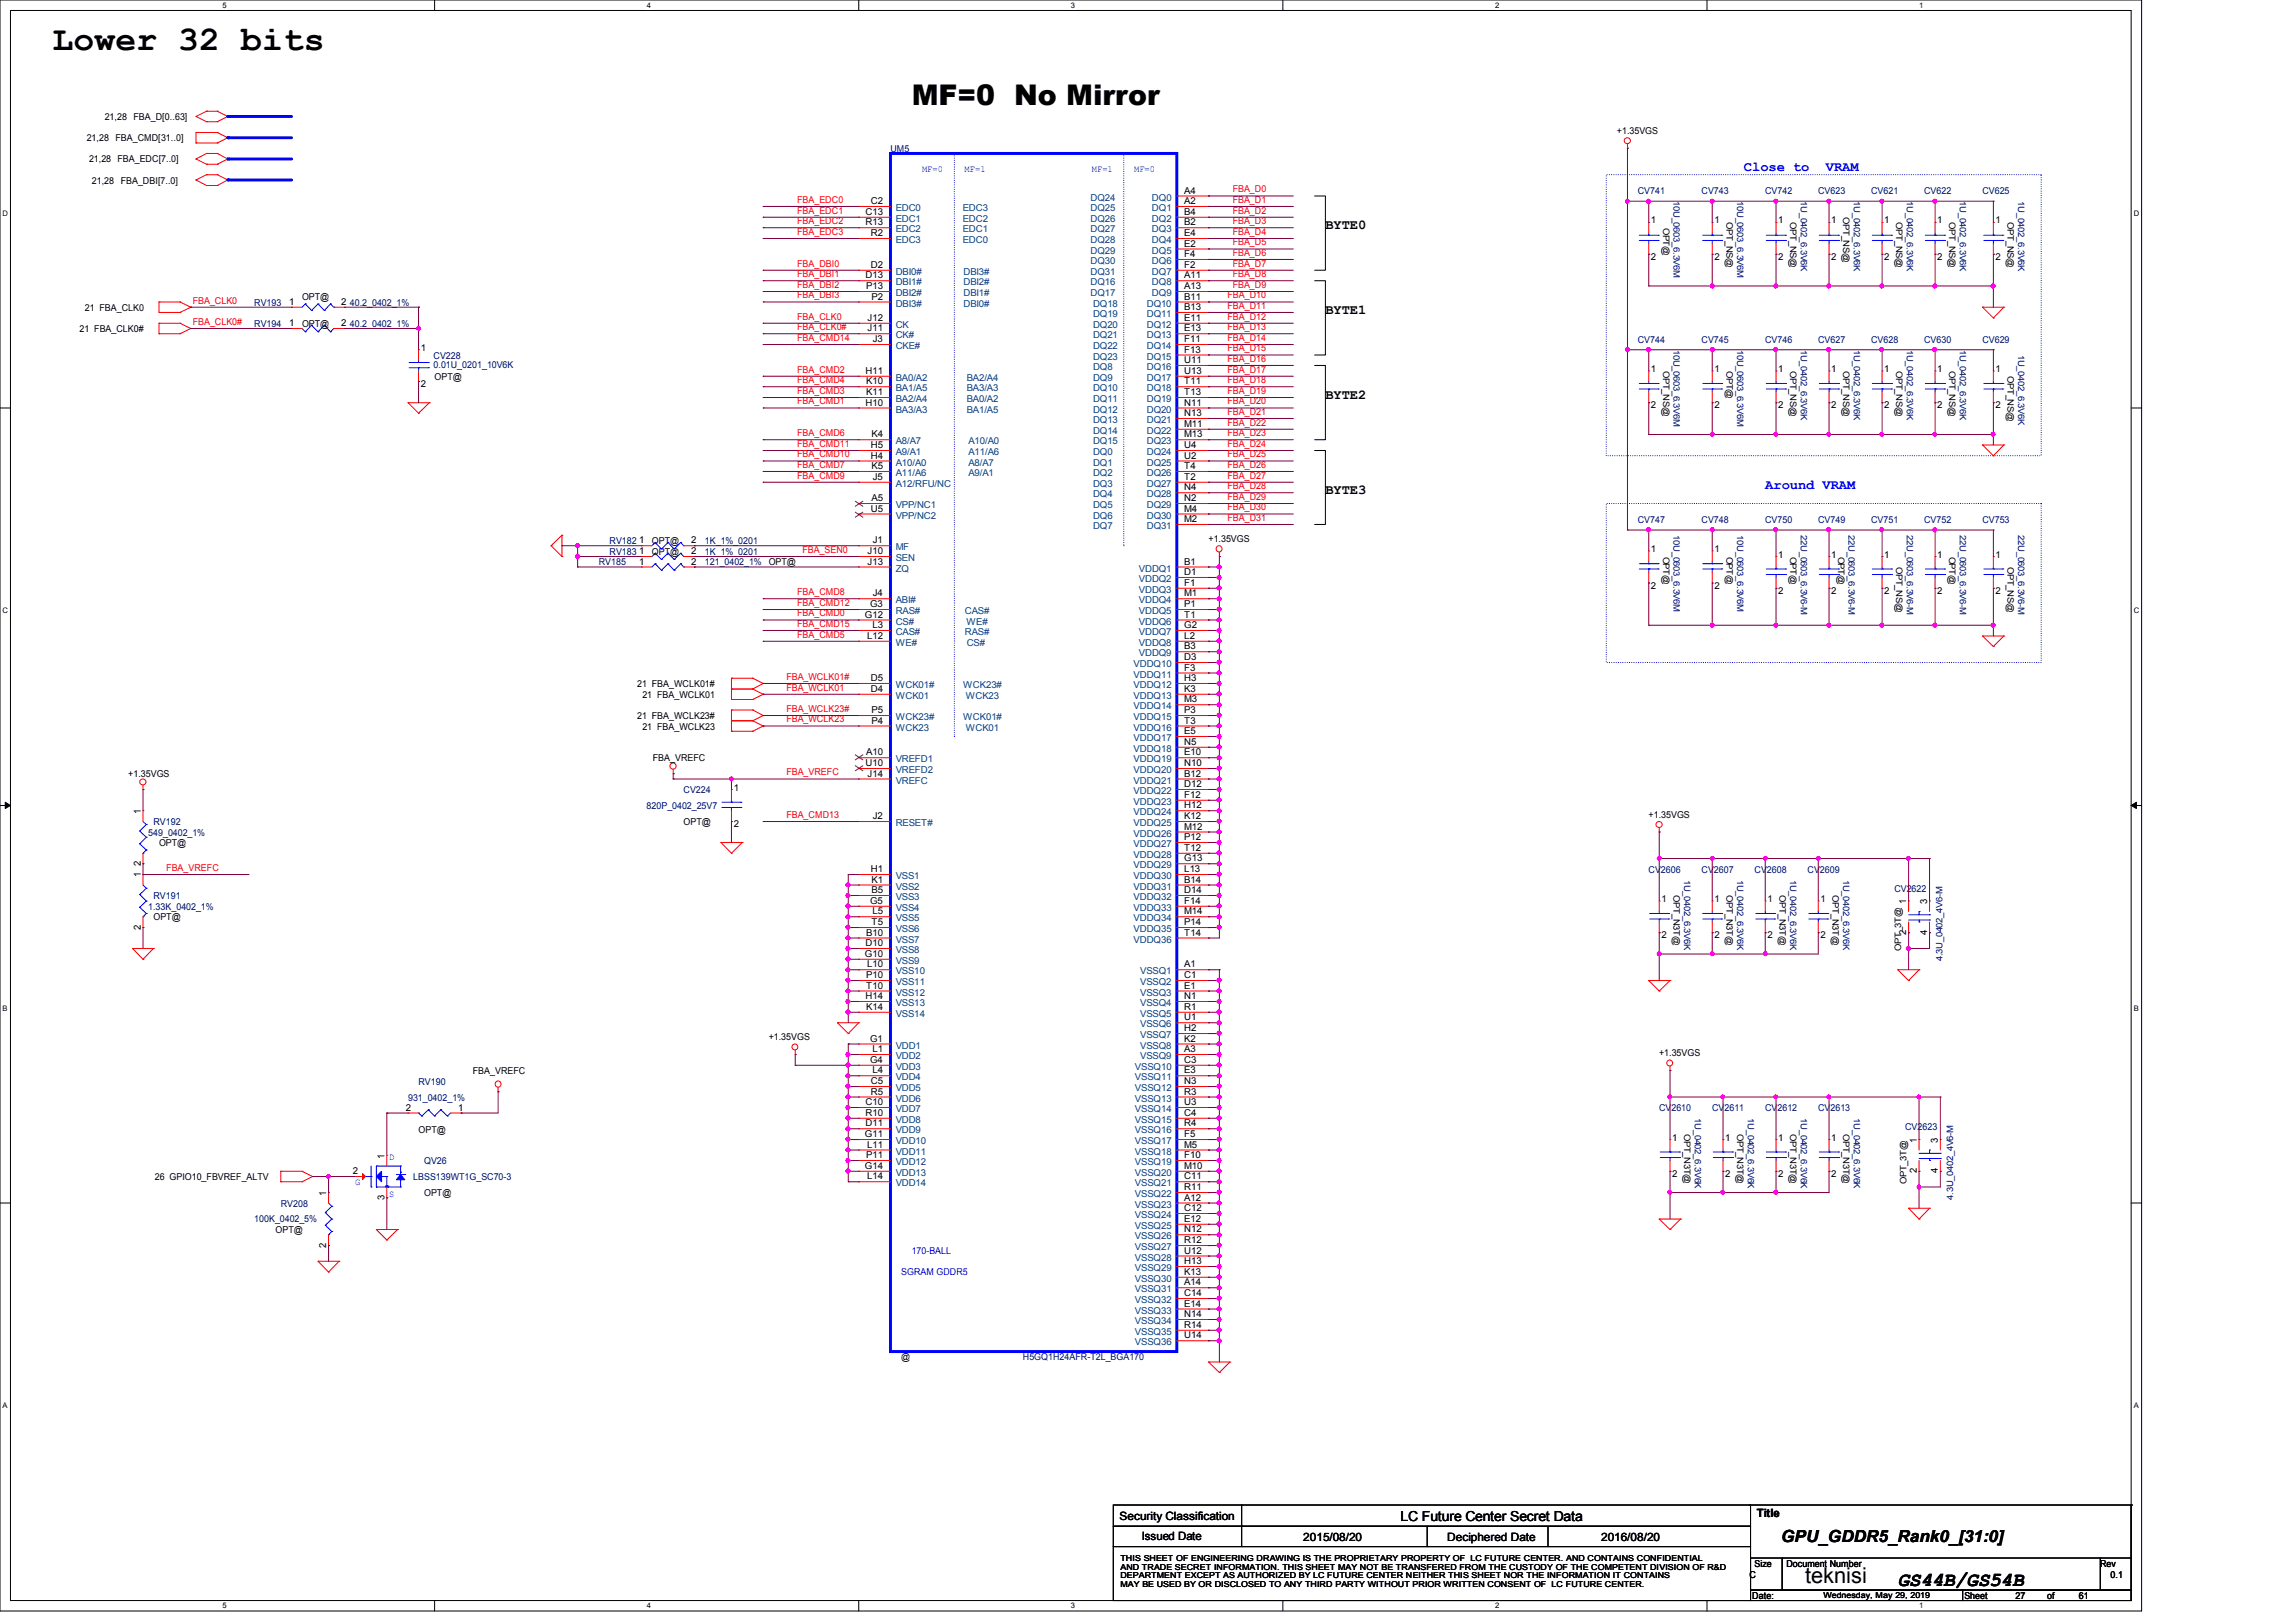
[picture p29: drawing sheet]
<svg xmlns="http://www.w3.org/2000/svg" width="297mm" height="210mm" viewBox="0 0 297 210" stroke-linecap="round" stroke-linejoin="round" font-family="sans-serif">
<defs><g id="words">
<text font-size="4.5" x="6.8" y="6.5">Lower 32 bits</text>
<text font-size="3.7" x="117.9" y="13.6">MF=0 No Mirror</text>
<text font-size="2.8" x="233.5" y="204.8">teknisi</text>
<text font-size="2.6" x="245.5" y="205.1">GS44B/GS54B</text>
<text font-size="2.2" x="230.4" y="199.5">GPU_GDDR5_Rank0_[31:0]</text>
<g font-size="1.8" fill="#00f">
<text x="225.6" y="22.1">Close to</text>
<text x="236.2" y="22.1">VRAM</text>
<text x="228.3" y="63.2">Around VRAM</text>
</g>
<g font-size="1.8">
<text x="171.4" y="29.6">BYTE0</text>
<text x="171.4" y="40.6">BYTE1</text>
<text x="171.4" y="51.6">BYTE2</text>
<text x="171.4" y="63.9">BYTE3</text>
<text x="181.2" y="196.8">LC Future Center Secret Data</text>
</g>
<g font-size="1.5">
<text x="144.8" y="196.6">Security Classification</text>
<text x="227.2" y="196.3">Title</text>
<text x="147.7" y="199.3">Issued Date</text>
<text x="168.6" y="199.4">2015/08/20</text>
<text x="187.2" y="199.4">Deciphered Date</text>
<text x="207.1" y="199.4">2016/08/20</text>
</g>
<g font-size="1.2">
<text x="13.5" y="15.5">21,28 FBA_D[0..63]</text>
<text x="209.1" y="17.3">+1.35VGS</text>
<text x="11.2" y="18.3">21,28 FBA_CMD[31..0]</text>
<text x="11.5" y="21">21,28 FBA_EDC[7..0]</text>
<text x="11.9" y="23.7">21,28 FBA_DBI[7..0]</text>
<text x="112" y="27.8">C13</text>
<text x="112" y="29.2">R13</text>
<text x="112.6" y="26.4">C2</text>
<text x="153.2" y="25.1">A4</text>
<text x="153.2" y="26.4">A2</text>
<text x="153.2" y="27.8">B4</text>
<text x="153.2" y="29.2">B2</text>
<text x="213.6" y="28.9">1</text>
<text x="215.1" y="29.5" transform="rotate(90 215.1 29.5)">OPT@</text>
<text x="221.8" y="28.9">1</text>
<text x="223.3" y="28.8" transform="rotate(90 223.3 28.8)">OPT_NS@</text>
<text x="230" y="28.9">1</text>
<text x="231.6" y="28.8" transform="rotate(90 231.6 28.8)">OPT_NS@</text>
<text x="236.9" y="28.9">1</text>
<text x="238.4" y="28.1" transform="rotate(90 238.4 28.1)">OPT_NS@</text>
<text x="243.7" y="28.9">1</text>
<text x="245.3" y="28.8" transform="rotate(90 245.3 28.8)">OPT_NS@</text>
<text x="250.6" y="28.9">1</text>
<text x="252.2" y="28.8" transform="rotate(90 252.2 28.8)">OPT_NS@</text>
<text x="258.1" y="28.9">1</text>
<text x="259.7" y="28.8" transform="rotate(90 259.7 28.8)">OPT_NS@</text>
<text x="112.6" y="30.6">R2</text>
<text x="112.6" y="34.7">D2</text>
<text x="153.2" y="30.6">E4</text>
<text x="153.2" y="31.9">E2</text>
<text x="153.2" y="33.3">F4</text>
<text x="153.2" y="34.7">F2</text>
<text x="213.6" y="33.7">2</text>
<text x="221.8" y="33.7">2</text>
<text x="230" y="33.7">2</text>
<text x="236.9" y="33.7">2</text>
<text x="243.7" y="33.7">2</text>
<text x="250.6" y="33.7">2</text>
<text x="258.1" y="33.7">2</text>
<text x="11" y="40.2">21 FBA_CLK0</text>
<text x="37.4" y="39.5">1</text>
<text x="39.1" y="38.9">OPT@</text>
<text x="44.2" y="39.5">2</text>
<text x="112" y="36">D13</text>
<text x="112.1" y="37.4">P13</text>
<text x="112.2" y="41.5">J12</text>
<text x="112.7" y="38.8">P2</text>
<text x="153.2" y="37.4">A13</text>
<text x="153.2" y="38.8">B11</text>
<text x="153.2" y="40.1">B13</text>
<text x="153.2" y="41.5">E11</text>
<text x="153.2" y="36">A11</text>
<text x="10.3" y="43">21 FBA_CLK0#</text>
<text x="37.4" y="42.2">1</text>
<text x="39.1" y="42.3">OPT@</text>
<text x="44.2" y="42.2">2</text>
<text x="54.4" y="45.4">1</text>
<text x="112.2" y="42.9">J11</text>
<text x="112.9" y="44.3">J3</text>
<text x="153.2" y="42.9">E13</text>
<text x="153.2" y="44.3">F11</text>
<text x="153.2" y="45.6">F13</text>
<text x="153.2" y="47">U11</text>
<text x="54.4" y="50.1">2</text>
<text x="56.2" y="49.1">OPT@</text>
<text x="112" y="52.5">H10</text>
<text x="112" y="48.4">H11</text>
<text x="112.1" y="51.1">K11</text>
<text x="112.1" y="49.7">K10</text>
<text x="153.2" y="48.4">U13</text>
<text x="153.2" y="49.7">T11</text>
<text x="153.2" y="51.1">T13</text>
<text x="153.2" y="52.5">N11</text>
<text x="153.2" y="53.8">N13</text>
<text x="213.6" y="48.1">1</text>
<text x="213.6" y="52.8">2</text>
<text x="215.1" y="48" transform="rotate(90 215.1 48)">OPT_NS@</text>
<text x="221.8" y="48.1">1</text>
<text x="221.8" y="52.8">2</text>
<text x="223.3" y="48" transform="rotate(90 223.3 48)">OPT@</text>
<text x="230" y="48.1">1</text>
<text x="230" y="52.8">2</text>
<text x="231.6" y="48" transform="rotate(90 231.6 48)">OPT_NS@</text>
<text x="236.9" y="48.1">1</text>
<text x="236.9" y="52.8">2</text>
<text x="238.4" y="48" transform="rotate(90 238.4 48)">OPT_NS@</text>
<text x="243.7" y="48.1">1</text>
<text x="243.7" y="52.8">2</text>
<text x="245.3" y="48" transform="rotate(90 245.3 48)">OPT_NS@</text>
<text x="250.6" y="48.1">1</text>
<text x="250.6" y="52.8">2</text>
<text x="252.2" y="48" transform="rotate(90 252.2 48)">OPT_NS@</text>
<text x="258.1" y="48.1">1</text>
<text x="258.1" y="52.8">2</text>
<text x="259.7" y="48.7" transform="rotate(90 259.7 48.7)">OPT_NS@</text>
<text x="112.6" y="58">H5</text>
<text x="112.6" y="59.4">H4</text>
<text x="112.7" y="56.6">K4</text>
<text x="153.2" y="55.2">M11</text>
<text x="153.2" y="56.6">M13</text>
<text x="153.2" y="58">U4</text>
<text x="153.2" y="59.4">U2</text>
<text x="112.7" y="64.9">A5</text>
<text x="112.7" y="60.7">K5</text>
<text x="112.9" y="62.1">J5</text>
<text x="153.2" y="60.7">T4</text>
<text x="153.2" y="62.1">T2</text>
<text x="153.2" y="63.5">N4</text>
<text x="153.2" y="64.9">N2</text>
<text x="82.7" y="71.7">1</text>
<text x="82.7" y="70.3">1</text>
<text x="84.3" y="71.8">OPT@</text>
<text x="84.3" y="70.4">OPT@</text>
<text x="89.4" y="71.7">2</text>
<text x="89.4" y="70.3">2</text>
<text x="112.2" y="71.7">J10</text>
<text x="112.6" y="66.2">U5</text>
<text x="112.9" y="70.3">J1</text>
<text x="153.2" y="66.2">M4</text>
<text x="153.2" y="67.6">M2</text>
<text x="156.3" y="70.1">+1.35VGS</text>
<text x="213.6" y="71.5">1</text>
<text x="221.8" y="71.5">1</text>
<text x="82.7" y="73.1">1</text>
<text x="89.4" y="73.1">2</text>
<text x="99.4" y="73.2">OPT@</text>
<text x="112.2" y="73.1">J13</text>
<text x="112.9" y="77.2">J4</text>
<text x="153.2" y="73.1">B1</text>
<text x="153.2" y="74.4">D1</text>
<text x="153.2" y="75.8">F1</text>
<text x="153.2" y="77.2">M1</text>
<text x="213.6" y="76.2">2</text>
<text x="215.1" y="72" transform="rotate(90 215.1 72)">OPT@</text>
<text x="221.8" y="76.2">2</text>
<text x="223.3" y="72" transform="rotate(90 223.3 72)">OPT@</text>
<text x="230" y="72.1">1</text>
<text x="230" y="76.8">2</text>
<text x="231.6" y="72" transform="rotate(90 231.6 72)">OPT@</text>
<text x="236.9" y="72.1">1</text>
<text x="236.9" y="76.8">2</text>
<text x="237.8" y="72" transform="rotate(90 237.8 72)">OPT@</text>
<text x="243.7" y="72.1">1</text>
<text x="243.7" y="76.8">2</text>
<text x="245.3" y="73.4" transform="rotate(90 245.3 73.4)">OPT_NS@</text>
<text x="250.6" y="72.1">1</text>
<text x="250.6" y="76.8">2</text>
<text x="252.2" y="72" transform="rotate(90 252.2 72)">OPT@</text>
<text x="258.1" y="72.1">1</text>
<text x="258.1" y="76.8">2</text>
<text x="259.7" y="73.4" transform="rotate(90 259.7 73.4)">OPT_NS@</text>
<text x="111.9" y="79.9">G12</text>
<text x="112.2" y="82.7">L12</text>
<text x="112.6" y="78.6">G3</text>
<text x="112.9" y="81.3">L3</text>
<text x="153.2" y="79.9">T1</text>
<text x="153.2" y="81.3">G2</text>
<text x="153.2" y="82.7">L2</text>
<text x="153.2" y="78.6">P1</text>
<text x="82.4" y="88.9">21 FBA_WCLK01#</text>
<text x="112.6" y="89.5">D4</text>
<text x="112.6" y="88.1">D5</text>
<text x="153.2" y="84">B3</text>
<text x="153.2" y="85.4">D3</text>
<text x="153.2" y="86.8">F3</text>
<text x="153.2" y="88.1">H3</text>
<text x="153.2" y="89.5">K3</text>
<text x="82.4" y="93">21 FBA_WCLK23#</text>
<text x="83.1" y="94.4">21 FBA_WCLK23</text>
<text x="83.1" y="90.3">21 FBA_WCLK01</text>
<text x="112.7" y="92.3">P5</text>
<text x="112.7" y="93.6">P4</text>
<text x="153.2" y="90.9">M3</text>
<text x="153.2" y="92.3">P3</text>
<text x="153.2" y="93.6">T3</text>
<text x="153.2" y="95">E5</text>
<text x="16.6" y="100.6">+1.35VGS</text>
<text x="84.4" y="98.5">FBA_VREFC</text>
<text x="112" y="99.1">U10</text>
<text x="112.1" y="97.7">A10</text>
<text x="112.2" y="100.5">J14</text>
<text x="153.2" y="96.4">N5</text>
<text x="153.2" y="97.7">E10</text>
<text x="153.2" y="99.1">N10</text>
<text x="153.2" y="100.5">B12</text>
<text x="153.2" y="101.9">D12</text>
<text x="18.2" y="105.3" transform="rotate(-90 18.2 105.3)">1</text>
<text x="88.4" y="106.7">OPT@</text>
<text x="94.9" y="102.3">1</text>
<text x="94.9" y="107">2</text>
<text x="112.9" y="106">J2</text>
<text x="153.2" y="103.3">F12</text>
<text x="153.2" y="104.6">H12</text>
<text x="153.2" y="106">K12</text>
<text x="153.2" y="107.4">M12</text>
<text x="213.3" y="105.8">+1.35VGS</text>
<text x="18.2" y="113.5" transform="rotate(-90 18.2 113.5)">1</text>
<text x="18.2" y="112.1" transform="rotate(-90 18.2 112.1)">2</text>
<text x="20.6" y="109.5">OPT@</text>
<text x="112.6" y="112.9">H1</text>
<text x="153.2" y="108.7">P12</text>
<text x="153.2" y="110.1">T12</text>
<text x="153.2" y="111.5">G13</text>
<text x="153.2" y="112.9">L13</text>
<text x="19.9" y="119.1">OPT@</text>
<text x="112.6" y="117">G5</text>
<text x="112.7" y="119.7">T5</text>
<text x="112.7" y="115.6">B5</text>
<text x="112.7" y="114.2">K1</text>
<text x="112.9" y="118.3">L5</text>
<text x="153.2" y="114.2">B14</text>
<text x="153.2" y="115.6">D14</text>
<text x="153.2" y="117">F14</text>
<text x="153.2" y="118.3">M14</text>
<text x="153.2" y="119.7">P14</text>
<text x="214.9" y="116.7">1</text>
<text x="216.5" y="115.9" transform="rotate(90 216.5 115.9)">OPT_N3T@</text>
<text x="221.8" y="116.7">1</text>
<text x="223.3" y="115.9" transform="rotate(90 223.3 115.9)">OPT_N3T@</text>
<text x="228.6" y="116.7">1</text>
<text x="230.2" y="115.9" transform="rotate(90 230.2 115.9)">OPT_N3T@</text>
<text x="235.5" y="116.7">1</text>
<text x="237" y="115.9" transform="rotate(90 237 115.9)">OPT_N3T@</text>
<text x="246.6" y="117" transform="rotate(-90 246.6 117)">1</text>
<text x="249.3" y="117" transform="rotate(-90 249.3 117)">3</text>
<text x="18.2" y="120.3" transform="rotate(-90 18.2 120.3)">2</text>
<text x="111.9" y="123.8">G10</text>
<text x="112" y="122.4">D10</text>
<text x="112.1" y="121.1">B10</text>
<text x="112.2" y="125.2">L10</text>
<text x="153.2" y="125.2">A1</text>
<text x="153.2" y="121.1">T14</text>
<text x="214.9" y="121.4">2</text>
<text x="221.8" y="121.4">2</text>
<text x="228.6" y="121.4">2</text>
<text x="235.5" y="121.4">2</text>
<text x="245.9" y="123" transform="rotate(-90 245.9 123)">OPT_3T@</text>
<text x="246.6" y="120.9" transform="rotate(-90 246.6 120.9)">2</text>
<text x="249.3" y="120.9" transform="rotate(-90 249.3 120.9)">4</text>
<text x="112" y="129.3">H14</text>
<text x="112.1" y="127.9">T10</text>
<text x="112.1" y="126.6">P10</text>
<text x="112.1" y="130.7">K14</text>
<text x="153.2" y="127.9">E1</text>
<text x="153.2" y="126.6">C1</text>
<text x="153.2" y="129.3">N1</text>
<text x="153.2" y="130.7">R1</text>
<text x="99.4" y="134.6">+1.35VGS</text>
<text x="112.6" y="137.5">G4</text>
<text x="112.6" y="134.8">G1</text>
<text x="112.9" y="136.1">L1</text>
<text x="153.2" y="132">U1</text>
<text x="153.2" y="133.4">H2</text>
<text x="153.2" y="134.8">K2</text>
<text x="153.2" y="136.1">A3</text>
<text x="153.2" y="137.5">C3</text>
<text x="214.6" y="136.7">+1.35VGS</text>
<text x="52.5" y="143.7">2</text>
<text x="59.3" y="143.7">1</text>
<text x="61.2" y="139">FBA_VREFC</text>
<text x="112" y="143">C10</text>
<text x="112.6" y="141.6">R5</text>
<text x="112.6" y="140.3">C5</text>
<text x="112.9" y="138.9">L4</text>
<text x="153.2" y="138.9">E3</text>
<text x="153.2" y="140.3">N3</text>
<text x="153.2" y="141.6">R3</text>
<text x="153.2" y="143">U3</text>
<text x="49.7" y="149.9" transform="rotate(-90 49.7 149.9)">1</text>
<text x="54.1" y="146.6">OPT@</text>
<text x="111.9" y="147.2">G11</text>
<text x="112" y="145.8">D11</text>
<text x="112" y="144.4">R10</text>
<text x="112.1" y="149.9">P11</text>
<text x="112.2" y="148.5">L11</text>
<text x="153.2" y="144.4">C4</text>
<text x="153.2" y="145.8">R4</text>
<text x="153.2" y="147.2">F5</text>
<text x="153.2" y="148.5">M5</text>
<text x="153.2" y="149.9">F10</text>
<text x="216.3" y="147.6">1</text>
<text x="217.9" y="146.7" transform="rotate(90 217.9 146.7)">OPT_N3T@</text>
<text x="223.2" y="147.6">1</text>
<text x="224.7" y="146.7" transform="rotate(90 224.7 146.7)">OPT_N3T@</text>
<text x="230" y="147.6">1</text>
<text x="231.6" y="146.7" transform="rotate(90 231.6 146.7)">OPT_N3T@</text>
<text x="236.9" y="147.6">1</text>
<text x="238.4" y="146.7" transform="rotate(90 238.4 146.7)">OPT_N3T@</text>
<text x="247.9" y="147.8" transform="rotate(-90 247.9 147.8)">1</text>
<text x="250.7" y="147.8" transform="rotate(-90 250.7 147.8)">3</text>
<text x="20" y="152.7">26 GPIO10_FBVREF_ALTV</text>
<text x="42.2" y="154.7" transform="rotate(-90 42.2 154.7)">1</text>
<text x="45.6" y="151.9">2</text>
<text x="49.7" y="155.2" transform="rotate(-90 49.7 155.2)">3</text>
<text x="54.9" y="154.7">OPT@</text>
<text x="111.9" y="151.3">G14</text>
<text x="112.2" y="152.6">L14</text>
<text x="153.2" y="151.3">M10</text>
<text x="153.2" y="152.6">C11</text>
<text x="153.2" y="154">R11</text>
<text x="153.2" y="155.4">A12</text>
<text x="216.3" y="152.3">2</text>
<text x="223.2" y="152.3">2</text>
<text x="230" y="152.3">2</text>
<text x="236.9" y="152.3">2</text>
<text x="246.6" y="153.2" transform="rotate(-90 246.6 153.2)">OPT_3T@</text>
<text x="247.9" y="151.8" transform="rotate(-90 247.9 151.8)">2</text>
<text x="250.7" y="151.8" transform="rotate(-90 250.7 151.8)">4</text>
<text x="35.6" y="159.6">OPT@</text>
<text x="42.2" y="161.4" transform="rotate(-90 42.2 161.4)">2</text>
<text x="153.2" y="156.7">C12</text>
<text x="153.2" y="158.1">E12</text>
<text x="153.2" y="159.5">N12</text>
<text x="153.2" y="160.9">R12</text>
<text x="153.2" y="162.2">U12</text>
<text x="153.2" y="163.6">H13</text>
<text x="153.2" y="165">K13</text>
<text x="153.2" y="166.3">A14</text>
<text x="153.2" y="167.7">C14</text>
<text x="153.2" y="169.1">E14</text>
<text x="153.2" y="170.4">N14</text>
<text x="153.2" y="171.8">R14</text>
<text x="153.2" y="173.2">U14</text>
<text x="116.6" y="176">@</text>
<text x="227" y="202.7">Size</text>
<text x="231.1" y="202.7">Document Number</text>
<text x="271.7" y="202.7">Rev</text>
<text x="226.3" y="204.1">C</text>
<text x="226.7" y="206.9">Date:</text>
<text x="254.1" y="206.9">Sheet</text>
<text x="260.7" y="206.9">27</text>
<text x="264.8" y="206.9">of</text>
<text x="268.9" y="206.9">61</text>
<text x="273" y="204.1">0.1</text>
</g>
<g font-size="1.2" fill="#000080">
<text x="115.2" y="19.6">UM5</text>
<text x="211.9" y="25.1">CV741</text>
<text x="216.5" y="26" transform="rotate(90 216.5 26)">10U_0603_6.3V6M</text>
<text x="220.1" y="25.1">CV743</text>
<text x="224.7" y="26" transform="rotate(90 224.7 26)">10U_0603_6.3V6M</text>
<text x="228.3" y="25.1">CV742</text>
<text x="232.9" y="26" transform="rotate(90 232.9 26)">1U_0402_6.3V6K</text>
<text x="235.2" y="25.1">CV623</text>
<text x="239.8" y="26" transform="rotate(90 239.8 26)">1U_0402_6.3V6K</text>
<text x="242" y="25.1">CV621</text>
<text x="246.7" y="26" transform="rotate(90 246.7 26)">1U_0402_6.3V6K</text>
<text x="248.9" y="25.1">CV622</text>
<text x="253.5" y="26" transform="rotate(90 253.5 26)">1U_0402_6.3V6K</text>
<text x="256.4" y="25.1">CV625</text>
<text x="261" y="26" transform="rotate(90 261 26)">1U_0402_6.3V6K</text>
<text x="32.9" y="39.5">RV193</text>
<text x="45.3" y="39.5">40.2_0402_1%</text>
<text x="32.9" y="42.3">RV194</text>
<text x="45.3" y="42.3">40.2_0402_1%</text>
<text x="56.1" y="46.4">CV228</text>
<text x="56.1" y="47.6">0.01U_0201_10V6K</text>
<text x="211.9" y="44.3">CV744</text>
<text x="216.5" y="45.3" transform="rotate(90 216.5 45.3)">10U_0603_6.3V6M</text>
<text x="220.1" y="44.3">CV745</text>
<text x="224.7" y="45.3" transform="rotate(90 224.7 45.3)">10U_0603_6.3V6M</text>
<text x="228.3" y="44.3">CV746</text>
<text x="232.9" y="45.3" transform="rotate(90 232.9 45.3)">1U_0402_6.3V6K</text>
<text x="235.2" y="44.3">CV627</text>
<text x="239.8" y="45.3" transform="rotate(90 239.8 45.3)">1U_0402_6.3V6K</text>
<text x="242" y="44.3">CV628</text>
<text x="246.7" y="45.3" transform="rotate(90 246.7 45.3)">1U_0402_6.3V6K</text>
<text x="248.9" y="44.3">CV630</text>
<text x="253.5" y="45.3" transform="rotate(90 253.5 45.3)">1U_0402_6.3V6K</text>
<text x="256.4" y="44.3">CV629</text>
<text x="261" y="45.9" transform="rotate(90 261 45.9)">1U_0402_6.3V6K</text>
<text x="78.9" y="71.8">RV183</text>
<text x="78.9" y="70.4">RV182</text>
<text x="91.2" y="71.8">1K_1%_0201</text>
<text x="91.2" y="70.4">1K_1%_0201</text>
<text x="211.9" y="67.6">CV747</text>
<text x="216.5" y="69.3" transform="rotate(90 216.5 69.3)">10U_0603_6.3V6M</text>
<text x="220.1" y="67.6">CV748</text>
<text x="224.7" y="69.3" transform="rotate(90 224.7 69.3)">10U_0603_6.3V6M</text>
<text x="228.3" y="67.6">CV750</text>
<text x="232.9" y="69.3" transform="rotate(90 232.9 69.3)">22U_0603_6.3V6-M</text>
<text x="235.2" y="67.6">CV749</text>
<text x="239.1" y="69.3" transform="rotate(90 239.1 69.3)">22U_0603_6.3V6-M</text>
<text x="242" y="67.6">CV751</text>
<text x="246.7" y="69.3" transform="rotate(90 246.7 69.3)">22U_0603_6.3V6-M</text>
<text x="248.9" y="67.6">CV752</text>
<text x="253.5" y="69.3" transform="rotate(90 253.5 69.3)">22U_0603_6.3V6-M</text>
<text x="256.4" y="67.6">CV753</text>
<text x="261" y="69.3" transform="rotate(90 261 69.3)">22U_0603_6.3V6-M</text>
<text x="77.5" y="73.2">RV185</text>
<text x="91.2" y="73.2">121_0402_1%</text>
<text x="19.9" y="106.7">RV192</text>
<text x="83.6" y="104.7">820P_0402_25V7</text>
<text x="88.4" y="102.6">CV224</text>
<text x="19.2" y="108.1">549_0402_1%</text>
<text x="213.3" y="112.9">CV2606</text>
<text x="217.9" y="113.8" transform="rotate(90 217.9 113.8)">1U_0402_6.3V6K</text>
<text x="220.1" y="112.9">CV2607</text>
<text x="224.7" y="113.8" transform="rotate(90 224.7 113.8)">1U_0402_6.3V6K</text>
<text x="227" y="112.9">CV2608</text>
<text x="231.6" y="113.8" transform="rotate(90 231.6 113.8)">1U_0402_6.3V6K</text>
<text x="233.8" y="112.9">CV2609</text>
<text x="238.4" y="113.8" transform="rotate(90 238.4 113.8)">1U_0402_6.3V6K</text>
<text x="19.2" y="117.7">1.33K_0402_1%</text>
<text x="19.9" y="116.3">RV191</text>
<text x="245" y="115.4">CV2622</text>
<text x="251.3" y="124.4" transform="rotate(-90 251.3 124.4)">4.3U_0402_4V6-M</text>
<text x="52.8" y="142.4">931_0402_1%</text>
<text x="54.1" y="140.3">RV190</text>
<text x="214.6" y="143.8">CV2610</text>
<text x="221.5" y="143.8">CV2611</text>
<text x="228.3" y="143.8">CV2612</text>
<text x="235.2" y="143.8">CV2613</text>
<text x="219.2" y="144.7" transform="rotate(90 219.2 144.7)">1U_0402_6.3V6K</text>
<text x="226.1" y="144.7" transform="rotate(90 226.1 144.7)">1U_0402_6.3V6K</text>
<text x="232.9" y="144.7" transform="rotate(90 232.9 144.7)">1U_0402_6.3V6K</text>
<text x="239.8" y="144.7" transform="rotate(90 239.8 144.7)">1U_0402_6.3V6K</text>
<text x="246.4" y="146.3">CV2623</text>
<text x="53.5" y="152.7">LBSS139WT1G_SC70-3</text>
<text x="54.9" y="150.6">QV26</text>
<text x="252.7" y="155.2" transform="rotate(-90 252.7 155.2)">4.3U_0402_4V6-M</text>
<text x="32.9" y="158.2">100K_0402_5%</text>
<text x="36.3" y="156.1">RV208</text>
<text x="132.3" y="176">H5GQ1H24AFR-T2L_BGA170</text>
</g>
<g font-size="1.2" fill="#00f">
<text x="119.3" y="22.3">MF=0</text>
<text x="124.8" y="22.3">MF=1</text>
<text x="141.2" y="22.3">MF=1</text>
<text x="146.7" y="22.3">MF=0</text>
<text x="45.9" y="153.4">G</text>
<text x="50.3" y="150.1">D</text>
<text x="50.3" y="154.9">S</text>
<text x="116.6" y="165">SGRAM GDDR5</text>
<text x="117.9" y="162.3">170-BALL</text>
</g>
<g font-size="1.2" fill="#f00">
<text x="103.1" y="26.2">FBA_EDC0</text>
<text x="103.1" y="27.6">FBA_EDC1</text>
<text x="103.1" y="29">FBA_EDC2</text>
<text x="159.5" y="26.2">FBA_D1</text>
<text x="159.5" y="29">FBA_D3</text>
<text x="159.5" y="27.6">FBA_D2</text>
<text x="159.5" y="24.9">FBA_D0</text>
<text x="103.1" y="34.5">FBA_DBI0</text>
<text x="103.1" y="30.4">FBA_EDC3</text>
<text x="103.1" y="35.9">FBA_DBI1</text>
<text x="159.5" y="34.5">FBA_D7</text>
<text x="159.5" y="31.8">FBA_D5</text>
<text x="159.5" y="30.4">FBA_D4</text>
<text x="159.5" y="33.1">FBA_D6</text>
<text x="159.5" y="35.9">FBA_D8</text>
<text x="24.9" y="39.3">FBA_CLK0</text>
<text x="103.1" y="41.4">FBA_CLK0</text>
<text x="103.1" y="38.6">FBA_DBI3</text>
<text x="103.1" y="37.3">FBA_DBI2</text>
<text x="158.8" y="40">FBA_D11</text>
<text x="158.8" y="38.6">FBA_D10</text>
<text x="158.8" y="41.4">FBA_D12</text>
<text x="159.5" y="37.3">FBA_D9</text>
<text x="24.9" y="42">FBA_CLK0#</text>
<text x="103.1" y="44.1">FBA_CMD14</text>
<text x="103.1" y="42.7">FBA_CLK0#</text>
<text x="158.8" y="46.8">FBA_D16</text>
<text x="158.8" y="44.1">FBA_D14</text>
<text x="158.8" y="45.5">FBA_D15</text>
<text x="158.8" y="42.7">FBA_D13</text>
<text x="103.1" y="48.2">FBA_CMD2</text>
<text x="103.1" y="52.3">FBA_CMD1</text>
<text x="103.1" y="49.6">FBA_CMD4</text>
<text x="103.1" y="51">FBA_CMD3</text>
<text x="158.8" y="49.6">FBA_D18</text>
<text x="158.8" y="48.2">FBA_D17</text>
<text x="158.8" y="53.7">FBA_D21</text>
<text x="158.8" y="52.3">FBA_D20</text>
<text x="158.8" y="51">FBA_D19</text>
<text x="103.1" y="56.4">FBA_CMD6</text>
<text x="103.1" y="57.8">FBA_CMD11</text>
<text x="103.1" y="59.2">FBA_CMD10</text>
<text x="158.8" y="55.1">FBA_D22</text>
<text x="158.8" y="57.8">FBA_D24</text>
<text x="158.8" y="59.2">FBA_D25</text>
<text x="158.8" y="56.4">FBA_D23</text>
<text x="103.1" y="60.5">FBA_CMD7</text>
<text x="103.1" y="61.9">FBA_CMD9</text>
<text x="158.8" y="60.5">FBA_D26</text>
<text x="158.8" y="61.9">FBA_D27</text>
<text x="158.8" y="63.3">FBA_D28</text>
<text x="158.8" y="64.7">FBA_D29</text>
<text x="103.8" y="71.5">FBA_SEN0</text>
<text x="158.8" y="66">FBA_D30</text>
<text x="158.8" y="67.4">FBA_D31</text>
<text x="103.1" y="77">FBA_CMD8</text>
<text x="103.1" y="81.1">FBA_CMD15</text>
<text x="103.1" y="79.8">FBA_CMD0</text>
<text x="103.1" y="82.5">FBA_CMD5</text>
<text x="103.1" y="78.4">FBA_CMD12</text>
<text x="101.7" y="88">FBA_WCLK01#</text>
<text x="101.7" y="89.4">FBA_WCLK01</text>
<text x="101.7" y="93.5">FBA_WCLK23</text>
<text x="101.7" y="92.1">FBA_WCLK23#</text>
<text x="101.7" y="100.3">FBA_VREFC</text>
<text x="101.7" y="105.8">FBA_CMD13</text>
<text x="21.5" y="112.7">FBA_VREFC</text>
</g>
<g font-size="1.2" fill="#004080">
<text x="115.9" y="27.3">EDC0</text>
<text x="115.9" y="28.7">EDC1</text>
<text x="124.5" y="27.3">EDC3</text>
<text x="124.5" y="28.7">EDC2</text>
<text x="141" y="26">DQ24</text>
<text x="141" y="27.3">DQ25</text>
<text x="141" y="28.7">DQ26</text>
<text x="149" y="26">DQ0</text>
<text x="149" y="27.3">DQ1</text>
<text x="149" y="28.7">DQ2</text>
<text x="115.9" y="30.1">EDC2</text>
<text x="115.9" y="31.5">EDC3</text>
<text x="115.9" y="35.6">DBI0#</text>
<text x="124.5" y="30.1">EDC1</text>
<text x="124.5" y="31.5">EDC0</text>
<text x="124.6" y="35.6">DBI3#</text>
<text x="141" y="30.1">DQ27</text>
<text x="141" y="31.5">DQ28</text>
<text x="141" y="32.8">DQ29</text>
<text x="141" y="34.2">DQ30</text>
<text x="141" y="35.6">DQ31</text>
<text x="149" y="30.1">DQ3</text>
<text x="149" y="31.5">DQ4</text>
<text x="149" y="32.8">DQ5</text>
<text x="149" y="34.2">DQ6</text>
<text x="149" y="35.6">DQ7</text>
<text x="115.9" y="36.9">DBI1#</text>
<text x="115.9" y="38.3">DBI2#</text>
<text x="115.9" y="39.7">DBI3#</text>
<text x="124.6" y="36.9">DBI2#</text>
<text x="124.6" y="38.3">DBI1#</text>
<text x="124.6" y="39.7">DBI0#</text>
<text x="141" y="38.3">DQ17</text>
<text x="141" y="36.9">DQ16</text>
<text x="141.4" y="39.7">DQ18</text>
<text x="141.4" y="41">DQ19</text>
<text x="148.3" y="39.7">DQ10</text>
<text x="148.3" y="41">DQ11</text>
<text x="149" y="38.3">DQ9</text>
<text x="149" y="36.9">DQ8</text>
<text x="115.9" y="45.2">CKE#</text>
<text x="115.9" y="42.4">CK</text>
<text x="115.9" y="43.8">CK#</text>
<text x="141.4" y="42.4">DQ20</text>
<text x="141.4" y="43.8">DQ21</text>
<text x="141.4" y="45.2">DQ22</text>
<text x="141.4" y="46.5">DQ23</text>
<text x="141.4" y="47.9">DQ8</text>
<text x="148.3" y="42.4">DQ12</text>
<text x="148.3" y="43.8">DQ13</text>
<text x="148.3" y="45.2">DQ14</text>
<text x="148.3" y="46.5">DQ15</text>
<text x="148.3" y="47.9">DQ16</text>
<text x="115.9" y="52">BA2/A4</text>
<text x="115.9" y="53.4">BA3/A3</text>
<text x="115.9" y="49.3">BA0/A2</text>
<text x="115.9" y="50.6">BA1/A5</text>
<text x="125.1" y="52">BA0/A2</text>
<text x="125.1" y="53.4">BA1/A5</text>
<text x="125.1" y="49.3">BA2/A4</text>
<text x="125.1" y="50.6">BA3/A3</text>
<text x="141.4" y="49.3">DQ9</text>
<text x="141.4" y="50.6">DQ10</text>
<text x="141.4" y="52">DQ11</text>
<text x="141.4" y="53.4">DQ12</text>
<text x="148.3" y="49.3">DQ17</text>
<text x="148.3" y="50.6">DQ18</text>
<text x="148.3" y="52">DQ19</text>
<text x="148.3" y="53.4">DQ20</text>
<text x="115.9" y="57.5">A8/A7</text>
<text x="115.9" y="58.9">A9/A1</text>
<text x="125.3" y="57.5">A10/A0</text>
<text x="125.3" y="58.9">A11/A6</text>
<text x="141.4" y="54.7">DQ13</text>
<text x="141.4" y="56.1">DQ14</text>
<text x="141.4" y="57.5">DQ15</text>
<text x="141.4" y="58.9">DQ0</text>
<text x="148.3" y="54.7">DQ21</text>
<text x="148.3" y="56.1">DQ22</text>
<text x="148.3" y="57.5">DQ23</text>
<text x="148.3" y="58.9">DQ24</text>
<text x="115.9" y="65.7">VPP/NC1</text>
<text x="115.9" y="60.2">A10/A0</text>
<text x="115.9" y="61.6">A11/A6</text>
<text x="115.9" y="63">A12/RFU/NC</text>
<text x="125.3" y="60.2">A8/A7</text>
<text x="125.3" y="61.6">A9/A1</text>
<text x="141.4" y="60.2">DQ1</text>
<text x="141.4" y="61.6">DQ2</text>
<text x="141.4" y="63">DQ3</text>
<text x="141.4" y="64.3">DQ4</text>
<text x="141.4" y="65.7">DQ5</text>
<text x="148.3" y="60.2">DQ25</text>
<text x="148.3" y="61.6">DQ26</text>
<text x="148.3" y="63">DQ27</text>
<text x="148.3" y="64.3">DQ28</text>
<text x="148.3" y="65.7">DQ29</text>
<text x="115.9" y="67.1">VPP/NC2</text>
<text x="115.9" y="71.2">MF</text>
<text x="141.4" y="67.1">DQ6</text>
<text x="141.4" y="68.5">DQ7</text>
<text x="148.3" y="67.1">DQ30</text>
<text x="148.3" y="68.5">DQ31</text>
<text x="115.9" y="74">ZQ</text>
<text x="115.9" y="72.6">SEN</text>
<text x="147.3" y="74">VDDQ1</text>
<text x="147.3" y="75.3">VDDQ2</text>
<text x="147.3" y="76.7">VDDQ3</text>
<text x="115.9" y="83.6">WE#</text>
<text x="115.9" y="80.8">CS#</text>
<text x="115.9" y="82.2">CAS#</text>
<text x="115.9" y="79.5">RAS#</text>
<text x="115.9" y="78.1">ABI#</text>
<text x="124.8" y="82.2">RAS#</text>
<text x="124.8" y="79.5">CAS#</text>
<text x="125" y="80.8">WE#</text>
<text x="125" y="83.6">CS#</text>
<text x="147.3" y="78.1">VDDQ4</text>
<text x="147.3" y="80.8">VDDQ6</text>
<text x="147.3" y="82.2">VDDQ7</text>
<text x="147.3" y="83.6">VDDQ8</text>
<text x="147.3" y="79.5">VDDQ5</text>
<text x="115.9" y="89">WCK01#</text>
<text x="124.6" y="89">WCK23#</text>
<text x="146.6" y="86.3">VDDQ10</text>
<text x="146.6" y="87.7">VDDQ11</text>
<text x="146.6" y="89">VDDQ12</text>
<text x="147.3" y="84.9">VDDQ9</text>
<text x="115.9" y="90.4">WCK01</text>
<text x="115.9" y="93.2">WCK23#</text>
<text x="115.9" y="94.5">WCK23</text>
<text x="124.6" y="93.2">WCK01#</text>
<text x="124.9" y="90.4">WCK23</text>
<text x="124.9" y="94.5">WCK01</text>
<text x="146.6" y="90.4">VDDQ13</text>
<text x="146.6" y="91.8">VDDQ14</text>
<text x="146.6" y="93.2">VDDQ15</text>
<text x="146.6" y="94.5">VDDQ16</text>
<text x="146.6" y="95.9">VDDQ17</text>
<text x="115.9" y="98.6">VREFD1</text>
<text x="115.9" y="100">VREFD2</text>
<text x="115.9" y="101.4">VREFC</text>
<text x="146.6" y="97.3">VDDQ18</text>
<text x="146.6" y="98.6">VDDQ19</text>
<text x="146.6" y="100">VDDQ20</text>
<text x="146.6" y="101.4">VDDQ21</text>
<text x="115.9" y="106.9">RESET#</text>
<text x="146.6" y="102.7">VDDQ22</text>
<text x="146.6" y="104.1">VDDQ23</text>
<text x="146.6" y="105.5">VDDQ24</text>
<text x="146.6" y="106.9">VDDQ25</text>
<text x="115.9" y="113.7">VSS1</text>
<text x="146.6" y="108.2">VDDQ26</text>
<text x="146.6" y="109.6">VDDQ27</text>
<text x="146.6" y="111">VDDQ28</text>
<text x="146.6" y="112.4">VDDQ29</text>
<text x="146.6" y="113.7">VDDQ30</text>
<text x="115.9" y="119.2">VSS5</text>
<text x="115.9" y="117.9">VSS4</text>
<text x="115.9" y="116.5">VSS3</text>
<text x="115.9" y="115.1">VSS2</text>
<text x="146.6" y="115.1">VDDQ31</text>
<text x="146.6" y="116.5">VDDQ32</text>
<text x="146.6" y="117.9">VDDQ33</text>
<text x="146.6" y="119.2">VDDQ34</text>
<text x="115.9" y="124.7">VSS9</text>
<text x="115.9" y="123.3">VSS8</text>
<text x="115.9" y="122">VSS7</text>
<text x="115.9" y="120.6">VSS6</text>
<text x="146.6" y="120.6">VDDQ35</text>
<text x="146.6" y="122">VDDQ36</text>
<text x="115.9" y="128.8">VSS12</text>
<text x="115.9" y="126.1">VSS10</text>
<text x="115.9" y="127.5">VSS11</text>
<text x="115.9" y="130.2">VSS13</text>
<text x="115.9" y="131.6">VSS14</text>
<text x="147.5" y="128.8">VSSQ3</text>
<text x="147.5" y="126.1">VSSQ1</text>
<text x="147.5" y="127.5">VSSQ2</text>
<text x="147.5" y="130.2">VSSQ4</text>
<text x="147.5" y="131.6">VSSQ5</text>
<text x="115.9" y="137">VDD2</text>
<text x="115.9" y="135.7">VDD1</text>
<text x="147.5" y="132.9">VSSQ6</text>
<text x="147.5" y="134.3">VSSQ7</text>
<text x="147.5" y="135.7">VSSQ8</text>
<text x="147.5" y="137">VSSQ9</text>
<text x="115.9" y="143.9">VDD7</text>
<text x="115.9" y="142.5">VDD6</text>
<text x="115.9" y="141.2">VDD5</text>
<text x="115.9" y="139.8">VDD4</text>
<text x="115.9" y="138.4">VDD3</text>
<text x="146.8" y="138.4">VSSQ10</text>
<text x="146.8" y="139.8">VSSQ11</text>
<text x="146.8" y="141.2">VSSQ12</text>
<text x="146.8" y="142.5">VSSQ13</text>
<text x="146.8" y="143.9">VSSQ14</text>
<text x="115.9" y="146.6">VDD9</text>
<text x="115.9" y="145.3">VDD8</text>
<text x="115.9" y="148">VDD10</text>
<text x="115.9" y="149.4">VDD11</text>
<text x="146.8" y="145.3">VSSQ15</text>
<text x="146.8" y="146.6">VSSQ16</text>
<text x="146.8" y="148">VSSQ17</text>
<text x="146.8" y="149.4">VSSQ18</text>
<text x="115.9" y="150.7">VDD12</text>
<text x="115.9" y="152.1">VDD13</text>
<text x="115.9" y="153.5">VDD14</text>
<text x="146.8" y="150.7">VSSQ19</text>
<text x="146.8" y="152.1">VSSQ20</text>
<text x="146.8" y="153.5">VSSQ21</text>
<text x="146.8" y="154.9">VSSQ22</text>
<text x="146.8" y="156.3">VSSQ23</text>
<text x="146.8" y="157.6">VSSQ24</text>
<text x="146.8" y="159">VSSQ25</text>
<text x="146.8" y="160.4">VSSQ26</text>
<text x="146.8" y="161.8">VSSQ27</text>
<text x="146.8" y="163.1">VSSQ28</text>
<text x="146.8" y="164.5">VSSQ29</text>
<text x="146.8" y="165.9">VSSQ30</text>
<text x="146.8" y="167.2">VSSQ31</text>
<text x="146.8" y="168.6">VSSQ32</text>
<text x="146.8" y="170">VSSQ33</text>
<text x="146.8" y="171.3">VSSQ34</text>
<text x="146.8" y="172.7">VSSQ35</text>
<text x="146.8" y="174.1">VSSQ36</text>
</g>
<g font-size="1.1">
<text x="144.9" y="202">THIS SHEET OF ENGINEERING DRAWING IS THE PROPRIETARY PROPERTY OF LC FUTURE CENTER. AND CONTAINS CONFIDENTIAL</text>
<text x="144.9" y="203.1">AND TRADE SECRET INFORMATION. THIS SHEET MAY NOT BE TRANSFERED FROM THE CUSTODY OF THE COMPETENT DIVISION OF R&amp;D</text>
<text x="144.9" y="204.2">DEPARTMENT EXCEPT AS AUTHORIZED BY LC FUTURE CENTER NEITHER THIS SHEET NOR THE INFORMATION IT CONTAINS</text>
<text x="144.9" y="205.3">MAY BE USED BY OR DISCLOSED TO ANY THIRD PARTY WITHOUT PRIOR WRITTEN CONSENT OF LC FUTURE CENTER.</text>
<text x="235.9" y="206.7">Wednesday, May 29, 2019</text>
</g>
<g font-size="1">
<text x="28.8" y="1">5</text>
<text x="83.7" y="1">4</text>
<text x="138.5" y="1">3</text>
<text x="193.4" y="1">2</text>
<text x="248.3" y="1">1</text>
<text x=".3" y="27.9">D</text>
<text x="276" y="27.9">D</text>
<text x=".3" y="79.4">C</text>
<text x="276" y="79.4">C</text>
<text x=".3" y="130.8">B</text>
<text x="276" y="130.8">B</text>
<text x=".3" y="182.2">A</text>
<text x="276" y="182.2">A</text>
<text x="28.8" y="208.1">5</text>
<text x="83.7" y="208.1">4</text>
<text x="138.5" y="208.1">3</text>
<text x="193.4" y="208.1">2</text>
<text x="248.3" y="208.1">1</text>
</g>
</g></defs>
<path d="M0 0h277v208.4h-277zM1.4 1.4h274.3v205.7h-274.3z" fill="none" stroke="#000" stroke-width=".13"/>
<g fill="#fff">
<path d="M28.8 .1h.5v1.1h-.5z"/>
<path d="M28.8 207.2h.5v1.1h-.5z"/>
</g>
<path d="M56.2 0v1.4M56.2 207.1v1.3" fill="none" stroke="#000" stroke-width=".13"/>
<g fill="#fff">
<path d="M83.7 .1h.5v1.1h-.5z"/>
<path d="M83.7 207.2h.5v1.1h-.5z"/>
</g>
<path d="M111.1 0v1.4M111.1 207.1v1.3" fill="none" stroke="#000" stroke-width=".13"/>
<g fill="#fff">
<path d="M138.5 .1h.6v1.1h-.6z"/>
<path d="M138.5 207.2h.6v1.1h-.6z"/>
</g>
<path d="M165.9 0v1.4M165.9 207.1v1.3" fill="none" stroke="#000" stroke-width=".13"/>
<g fill="#fff">
<path d="M193.4 .1h.5v1.1h-.5z"/>
<path d="M193.4 207.2h.5v1.1h-.5z"/>
</g>
<path d="M220.8 0v1.4M220.8 207.1v1.3" fill="none" stroke="#000" stroke-width=".13"/>
<g fill="#fff">
<path d="M248.2 .1h.6v1.1h-.6z"/>
<path d="M248.2 207.2h.6v1.1h-.6z"/>
<path d="M.3 27.1h.8v1.1h-.8z"/>
<path d="M276 27.1h.7v1.1h-.7z"/>
<path d="M.3 78.5h.8v1.1h-.8z"/>
<path d="M276 78.5h.7v1.1h-.7z"/>
</g>
<path d="M0 52.8h1.4M275.7 52.8h1.3" fill="none" stroke="#000" stroke-width=".13"/>
<g fill="#fff">
<path d="M.3 129.9h.7v1.1h-.7z"/>
<path d="M276 129.9h.6v1.1h-.6z"/>
</g>
<path d="M0 104.2h1.4M275.7 104.2h1.3" fill="none" stroke="#000" stroke-width=".13"/>
<path d="M.7 103.8l.7 .4-.7 .4zM275.7 104.2l.7-.4v.8z" fill="#000" stroke="#000" stroke-width=".13"/>
<g fill="#fff">
<path d="M.3 181.4h.7v1.1h-.7z"/>
<path d="M276 181.4h.6v1.1h-.6z"/>
</g>
<g fill="none" stroke="#000" stroke-width=".13">
<path d="M170.1 25.4h1.3v9.6h-1.3M170.1 36.3h1.3v9.6h-1.3M170.1 47.3h1.3v9.6h-1.3M170.1 58.3h1.3v9.6h-1.3M0 155.7h1.4M275.7 155.7h1.3M144 194.7h82.4v2.8h-82.4zM144 197.5h82.4v2.6h-82.4zM160.6 197.5h.1M160.6 194.7v5.4M184.6 197.5v2.6M200.2 197.5v2.6"/>
<path d="M226.3 194.7h49.4M275.7 194.7h.1M275.7 194.7v6.9M144 200.1h82.4v7h-82.4zM160.6 200.1h.1M184.6 200.1h.1M200.2 200.1h.1M226.4 201.6h4.1v4.1h-4.1zM226.4 205.7h27.5v1.4h-27.5zM230.5 201.6h41.2v4.1h-41.2zM253.9 205.7h21.8v1.4h-21.8zM271.7 201.6h4v4.1h-4z"/>
</g>
<path d="M123.4 19.9v75.4M145.4 19.9v50.7M207.8 22.6h56.2v36.4h-56.2zM145.4 70.6h.1M207.8 65.2h56.2v20.5h-56.2zM123.4 95.3h.1" fill="none" stroke="#00f" stroke-width=".13" stroke-dasharray="0 .3"/>
<g fill="none" stroke="#f00" stroke-width=".13">
<path d="M25.4 15.1h.1M25.4 18.5h.1M25.4 17.1h.1M25.4 15.1l1.3 .6M25.4 17.1h2.7M25.4 18.5h2.7M25.4 17.1v1.4M26.7 19.9h.1M26.7 14.4h.1M26.7 15.7h.1M26.7 19.9l-1.3 .7M26.7 19.9h1.4"/>
<path d="M26.7 14.4h1.4M26.7 14.4l-1.3 .7M26.7 15.7h1.4M28.1 19.9h.1M28.1 14.4h.1M28.1 15.7h.1M28.1 17.1h.1M28.1 18.5h.1M28.1 19.9l1.4 .7M28.1 14.4l1.4 .7M28.1 17.1l1.4 .7M29.5 15.1h.1"/>
<path d="M29.5 17.8h.1M29.5 15.1l-1.4 .6M29.5 17.8l-1.4 .7M210.5 19.2h.1M210.5 18.6v.6M20.6 39.1h.1M20.6 39.1v1.3M20.6 39.1h2.7M23.3 39.1h.1M23.3 39.1l1.4 .7M24.7 39.8h.1M24.7 39.8l-1.4 .6"/>
<path d="M25.4 20.6h.1M25.4 23.3h.1M25.4 20.6l1.3 .7M25.4 23.3l1.3 .7M26.7 21.3h.1M26.7 22.6h.1M26.7 24h.1M26.7 21.3h1.4M26.7 22.6l-1.3 .7M26.7 22.6h1.4M26.7 24h1.4M28.1 21.3h.1"/>
<path d="M28.1 22.6h.1M28.1 24h.1M28.1 22.6l1.4 .7M29.5 20.6h.1M29.5 23.3h.1M29.5 20.6l-1.4 .7M29.5 23.3l-1.4 .7M37.7 39.8h.1M37.7 39.8h1.4M43.2 39.8h1.4M44.6 39.8h.1M111.1 26.7h.1"/>
<path d="M111.1 28.1h.1M111.1 29.5h.1M111.1 30.9h.1M111.1 35h.1M111.1 36.3h.1M111.1 37.7h.1M111.1 39.1h.1M111.1 39.1h4.1M111.1 26.7h4.1M111.1 28.1h4.1M111.1 29.5h4.1M111.1 30.9h4.1"/>
<path d="M111.1 35h4.1M111.1 37.7h4.1M111.1 36.3h4.1M152.2 39.1h4.1M152.2 26.7h4.1M152.2 28.1h4.1M152.2 25.4h4.1M152.2 29.5h4.1M152.2 30.9h4.1M152.2 32.2h4.1M152.2 33.6h4.1M152.2 35h4.1"/>
<path d="M152.2 37.7h4.1M152.2 36.3h4.1M156.3 25.4h.1M156.3 26.7h.1M156.3 28.1h.1M156.3 29.5h.1M156.3 30.9h.1M156.3 32.2h.1M156.3 33.6h.1M156.3 35h.1M156.3 37.7h.1M156.3 39.1h.1"/>
<path d="M156.3 36.3h.1M213.3 28.8h.1M213.3 32.9h.1M213.3 28.8v1.3M213.3 31.5v1.4M221.5 28.8h.1M221.5 32.9h.1M221.5 28.8v1.3M221.5 31.5v1.4M229.7 28.8h.1M229.7 32.9h.1M229.7 28.8v1.3"/>
<path d="M229.7 31.5v1.4M236.6 28.8h.1M236.6 32.9h.1M236.6 28.8v1.3M236.6 31.5v1.4M243.5 28.8h.1M243.5 32.9h.1M243.5 28.8v1.3M243.5 31.5v1.4M250.3 28.8h.1M250.3 32.9h.1M250.3 28.8v1.3"/>
<path d="M250.3 31.5v1.4M256.5 39.8h.1M256.5 39.8h2.7M256.5 39.8l1.4 1.3M257.9 28.8h.1M257.9 32.9h.1M257.9 28.8v1.3M257.9 31.5v1.4M259.2 39.8h.1M259.2 39.8l-1.3 1.3M20.6 43.2h.1M20.6 41.8h.1"/>
<path d="M20.6 40.4h.1M20.6 41.8h2.7M20.6 43.2h2.7M20.6 41.8v1.4M20.6 40.4h2.7M23.3 41.8h.1M23.3 43.2h.1M23.3 40.4h.1M23.3 41.8l1.4 .7M24.7 42.5h.1M24.7 42.5l-1.4 .7M37.7 42.5h.1"/>
<path d="M37.7 42.5h1.4M43.2 42.5h1.4M44.6 42.5h.1M52.8 52.1h.1M52.8 52.1h2.7M52.8 52.1l1.3 1.4M54.1 53.5h.1M54.1 45.3h.1M54.1 49.4h.1M54.1 45.3v1.3M54.1 48v1.4M55.5 52.1h.1"/>
<path d="M55.5 52.1l-1.4 1.4M111.1 44.6h.1M111.1 41.8h.1M111.1 43.2h.1M111.1 51.4h.1M111.1 52.8h.1M111.1 48.7h.1M111.1 50h.1M111.1 56.9h.1M111.1 58.3h.1M111.1 59.6h.1M111.1 41.8h4.1"/>
<path d="M111.1 43.2h4.1M111.1 44.6h4.1M111.1 51.4h4.1M111.1 52.8h4.1M111.1 48.7h4.1M111.1 50h4.1M111.1 56.9h4.1M111.1 58.3h4.1M111.1 59.6h4.1M152.2 41.8h4.1M152.2 43.2h4.1M152.2 40.4h4.1"/>
<path d="M152.2 44.6h4.1M152.2 45.9h4.1M152.2 51.4h4.1M152.2 52.8h4.1M152.2 48.7h4.1M152.2 50h4.1M152.2 47.3h4.1M152.2 54.1h4.1M152.2 55.5h4.1M152.2 56.9h4.1M152.2 58.3h4.1M152.2 59.6h4.1"/>
<path d="M156.3 40.4h.1M156.3 41.8h.1M156.3 43.2h.1M156.3 44.6h.1M156.3 45.9h.1M156.3 47.3h.1M156.3 48.7h.1M156.3 50h.1M156.3 51.4h.1M156.3 52.8h.1M156.3 54.1h.1M156.3 55.5h.1"/>
<path d="M156.3 56.9h.1M156.3 58.3h.1M156.3 59.6h.1M213.3 48h.1M213.3 52.1h.1M213.3 48v1.4M213.3 50.7v1.4M221.5 48h.1M221.5 52.1h.1M221.5 48v1.4M221.5 50.7v1.4M229.7 48h.1"/>
<path d="M229.7 52.1h.1M229.7 48v1.4M229.7 50.7v1.4M236.6 48h.1M236.6 52.1h.1M236.6 48v1.4M236.6 50.7v1.4M243.5 48h.1M243.5 52.1h.1M243.5 48v1.4M243.5 50.7v1.4M250.3 48h.1"/>
<path d="M250.3 52.1h.1M250.3 48v1.4M250.3 50.7v1.4M256.5 57.6h.1M256.5 57.6h2.7M256.5 57.6l1.4 1.4M257.9 59h.1M257.9 41.1h.1M257.9 48h.1M257.9 52.1h.1M257.9 48v1.4M257.9 50.7v1.4"/>
<path d="M259.2 57.6h.1M259.2 57.6l-1.3 1.4M71.3 70.6h.1M71.3 70.6l1.4 1.4M72.7 69.3h.1M72.7 72h.1M72.7 69.3v2.7M72.7 69.3l-1.4 1.3M83 72h.1M83 70.6h.1M83 73.4h.1M83 72h1.3"/>
<path d="M83 70.6h1.3M83 73.4h1.3M88.4 72h1.4M88.4 70.6h1.4M88.4 73.4h1.4M89.8 72h.1M89.8 70.6h.1M89.8 73.4h.1M111.1 78.9h.1M111.1 66.5h.1M111.1 73.4h.1M111.1 65.2h.1"/>
<path d="M111.1 77.5h.1M111.1 72h.1M111.1 70.6h.1M111.1 61h.1M111.1 62.4h.1M111.1 72h4.1M111.1 70.6h4.1M111.1 78.9h4.1M111.1 66.5h4.1M111.1 73.4h4.1M111.1 77.5h4.1M111.1 65.2h4.1"/>
<path d="M111.1 61h4.1M111.1 62.4h4.1M152.2 78.9h4.1M152.2 66.5h4.1M152.2 73.4h4.1M152.2 74.7h4.1M152.2 76.1h4.1M152.2 77.5h4.1M152.2 65.2h4.1M152.2 61h4.1M152.2 62.4h4.1M152.2 63.8h4.1"/>
<path d="M152.2 67.9h4.1M156.3 73.4h.1M156.3 74.7h.1M156.3 76.1h.1M156.3 77.5h.1M156.3 78.9h.1M156.3 61h.1M156.3 62.4h.1M156.3 63.8h.1M156.3 65.2h.1M156.3 66.5h.1M156.3 67.9h.1"/>
<path d="M157.7 72h.1M157.7 71.5v.5M213.3 71.3h.1M213.3 75.4h.1M213.3 71.3v1.4M213.3 74v1.4M221.5 71.3h.1M221.5 75.4h.1M221.5 71.3v1.4M221.5 74v1.4M229.7 72h.1M229.7 76.1h.1"/>
<path d="M229.7 72v1.4M229.7 74.7v1.4M236.6 72h.1M236.6 76.1h.1M236.6 72v1.4M236.6 74.7v1.4M243.5 72h.1M243.5 76.1h.1M243.5 72v1.4M243.5 74.7v1.4M250.3 72h.1M250.3 76.1h.1"/>
<path d="M250.3 72v1.4M250.3 74.7v1.4M257.9 72h.1M257.9 76.1h.1M257.9 72v1.4M257.9 74.7v1.4M87.1 99.6v.5M94.6 93.3h.1M94.6 91.9h.1M94.6 94.6h.1M94.6 89.2h.1M94.6 87.8h.1"/>
<path d="M94.6 90.5h.1M94.6 91.9h2.8M94.6 93.3h2.8M94.6 87.8v2.7M94.6 91.9v2.7M94.6 94.6h2.8M94.6 87.8h2.8M94.6 89.2h2.8M94.6 90.5h2.8M97.4 91.9h.1M97.4 93.3h.1M97.4 94.6h.1"/>
<path d="M97.4 87.8h.1M97.4 89.2h.1M97.4 90.5h.1M97.4 91.9l1.3 .7M97.4 93.3l1.3 .6M97.4 87.8l1.3 .6M97.4 89.2l1.3 .6M98.7 92.6h.1M98.7 93.9h.1M98.7 88.4h.1M98.7 89.8h.1M98.7 92.6l-1.3 .7"/>
<path d="M98.7 93.9l-1.3 .7M98.7 88.4l-1.3 .8M98.7 89.8l-1.3 .7M111.1 83h.1M111.1 80.2h.1M111.1 81.6h.1M111.1 98h.1M111.1 99.4h.1M111.1 89.8h.1M111.1 92.6h.1M111.1 93.9h.1M111.1 88.4h.1"/>
<path d="M111.1 83h4.1M111.1 80.2h4.1M111.1 81.6h4.1M111.1 98h4.1M111.1 99.4h4.1M111.1 89.8h4.1M111.1 92.6h4.1M111.1 93.9h4.1M111.1 88.4h4.1M152.2 83h4.1M152.2 80.2h4.1M152.2 81.6h4.1"/>
<path d="M152.2 98h4.1M152.2 99.4h4.1M152.2 89.8h4.1M152.2 92.6h4.1M152.2 93.9h4.1M152.2 88.4h4.1M152.2 84.3h4.1M152.2 85.7h4.1M152.2 87.1h4.1M152.2 91.2h4.1M152.2 95.3h4.1M152.2 96.7h4.1"/>
<path d="M156.3 80.2h.1M156.3 81.6h.1M156.3 83h.1M156.3 84.3h.1M156.3 85.7h.1M156.3 87.1h.1M156.3 88.4h.1M156.3 89.8h.1M156.3 91.2h.1M156.3 92.6h.1M156.3 93.9h.1M156.3 95.3h.1"/>
<path d="M156.3 96.7h.1M156.3 98h.1M156.3 99.4h.1M256.5 82.3h.1M256.5 82.3h2.7M256.5 82.3l1.4 1.4M257.9 83.7h.1M259.2 82.3h.1M259.2 82.3l-1.3 1.4M18.5 102.2h.1M18.5 113.2h.1M18.5 104.9h.1"/>
<path d="M18.5 111.8h.1M18.5 101.6v.6M18.5 104.9v1.4M18.5 110.4v1.4M18.5 113.2v1.3M18.5 118.6v1.4M87.1 100.1h.1M93.3 109h.1M93.3 109h2.7M93.3 109l1.3 1.4M94.6 110.4h.1M94.6 102.2h.1"/>
<path d="M94.6 106.3h.1M94.6 102.2v1.3M94.6 104.9v1.4M96 109h.1M96 109l-1.4 1.4M111.1 106.3h.1M111.1 118.6h.1M111.1 117.3h.1M111.1 115.9h.1M111.1 114.5h.1M111.1 113.2h.1M111.1 100.8h.1"/>
<path d="M111.1 106.3h4.1M111.1 118.6h4.1M111.1 117.3h4.1M111.1 115.9h4.1M111.1 114.5h4.1M111.1 113.2h4.1M111.1 100.8h4.1M152.2 109h4.1M152.2 106.3h4.1M152.2 118.6h4.1M152.2 117.3h4.1M152.2 115.9h4.1"/>
<path d="M152.2 114.5h4.1M152.2 113.2h4.1M152.2 100.8h4.1M152.2 102.2h4.1M152.2 103.5h4.1M152.2 104.9h4.1M152.2 107.7h4.1M152.2 110.4h4.1M152.2 111.8h4.1M156.3 100.8h.1M156.3 102.2h.1M156.3 103.5h.1"/>
<path d="M156.3 104.9h.1M156.3 106.3h.1M156.3 107.7h.1M156.3 109h.1M156.3 110.4h.1M156.3 111.8h.1M156.3 113.2h.1M156.3 114.5h.1M156.3 115.9h.1M156.3 117.3h.1M156.3 118.6h.1M214.6 107.7h.1"/>
<path d="M214.6 116.6h.1M214.6 107.1v.6M214.6 116.6v1.3M214.6 119.3v1.4M221.5 116.6h.1M221.5 116.6v1.3M221.5 119.3v1.4M228.3 116.6h.1M228.3 116.6v1.3M228.3 119.3v1.4M235.2 116.6h.1M235.2 116.6v1.3"/>
<path d="M235.2 119.3v1.4M246.9 116.6h.1M246.9 116.6v1.3M246.9 119.3v1.4M249.6 116.6h.1M249.6 116.6v1.3M249.6 119.3v1.4M17.1 122.7h.1M17.1 122.7h2.8M17.1 122.7l1.4 1.4M18.5 124.1h.1M18.5 120h.1"/>
<path d="M19.9 122.7h.1M19.9 122.7l-1.4 1.4M102.9 136.4h.1M102.9 135.9v.5M108.3 132.3h.1M108.3 132.3h2.8M108.3 132.3l1.4 1.4M109.7 133.7h.1M111.1 132.3h.1M111.1 128.2h.1M111.1 125.5h.1M111.1 126.9h.1"/>
<path d="M111.1 124.1h.1M111.1 122.7h.1M111.1 139.2h.1M111.1 137.8h.1M111.1 136.4h.1M111.1 135.1h.1M111.1 121.4h.1M111.1 120h.1M111.1 129.6h.1M111.1 131h.1M111.1 122.7h4.1M111.1 132.3l-1.4 1.4"/>
<path d="M111.1 126.9h4.1M111.1 125.5h4.1M111.1 128.2h4.1M111.1 129.6h4.1M111.1 131h4.1M111.1 135.1h4.1M111.1 136.4h4.1M111.1 124.1h4.1M111.1 139.2h4.1M111.1 137.8h4.1M111.1 121.4h4.1M111.1 120h4.1"/>
<path d="M152.2 132.3h4.1M152.2 126.9h4.1M152.2 125.5h4.1M152.2 128.2h4.1M152.2 129.6h4.1M152.2 131h4.1M152.2 133.7h4.1M152.2 135.1h4.1M152.2 136.4h4.1M152.2 139.2h4.1M152.2 137.8h4.1M152.2 121.4h4.1"/>
<path d="M152.2 120h4.1M156.3 128.2h.1M156.3 125.5h.1M156.3 126.9h.1M156.3 129.6h.1M156.3 131h.1M156.3 132.3h.1M156.3 133.7h.1M156.3 135.1h.1M156.3 136.4h.1M156.3 120h.1M156.3 137.8h.1"/>
<path d="M156.3 139.2h.1M156.3 121.4h.1M213.3 126.9h.1M213.3 126.9h2.7M213.3 126.9l1.3 1.3M214.6 128.2h.1M214.6 120.7h.1M216 126.9h.1M216 138.5h.1M216 126.9l-1.4 1.3M216 138v.5M221.5 120.7h.1"/>
<path d="M228.3 120.7h.1M235.2 120.7h.1M245.5 125.5h.1M245.5 125.5h2.7M245.5 125.5l1.4 1.4M246.9 126.9h.1M246.9 120.7h.1M248.2 125.5h.1M248.2 125.5l-1.3 1.4M249.6 120.7h.1M36.3 152.9h.1M36.3 151.6h.1"/>
<path d="M36.3 152.9h2.8M36.3 151.6v1.3M36.3 151.6h2.8M39.1 152.9h.1M39.1 151.6h.1M39.1 151.6l1.3 .6M40.4 152.2h.1M40.4 152.2l-1.3 .7M42.5 154.3h.1M42.5 154.3v1.4M42.5 159.8v1.4M45.9 152.2h.1"/>
<path d="M45.9 152.2h1.4M48.7 159.1h.1M48.7 159.1h2.7M48.7 159.1l1.3 1.3M50 149.5h.1M50 155h.1M50 149.5v1.4M50 153.6v1.4M51.4 159.1h.1M51.4 159.1l-1.4 1.3M52.8 144h.1M52.8 144h1.3"/>
<path d="M58.3 144h1.3M59.6 144h.1M64.4 141.3h.1M64.4 140.7v.6M111.1 146h.1M111.1 144.7h.1M111.1 143.3h.1M111.1 141.9h.1M111.1 140.6h.1M111.1 147.4h.1M111.1 148.8h.1M111.1 150.2h.1"/>
<path d="M111.1 151.6h.1M111.1 152.9h.1M111.1 152.9h4.1M111.1 151.6h4.1M111.1 146h4.1M111.1 144.7h4.1M111.1 143.3h4.1M111.1 141.9h4.1M111.1 140.6h4.1M111.1 147.4h4.1M111.1 148.8h4.1M111.1 150.2h4.1"/>
<path d="M152.2 152.9h4.1M152.2 151.6h4.1M152.2 146h4.1M152.2 144.7h4.1M152.2 143.3h4.1M152.2 141.9h4.1M152.2 140.6h4.1M152.2 147.4h4.1M152.2 148.8h4.1M152.2 150.2h4.1M152.2 154.3h4.1M152.2 155.7h4.1"/>
<path d="M152.2 157h4.1M152.2 158.4h4.1M152.2 159.8h4.1M156.3 140.6h.1M156.3 141.9h.1M156.3 143.3h.1M156.3 144.7h.1M156.3 146h.1M156.3 147.4h.1M156.3 148.8h.1M156.3 150.2h.1M156.3 151.6h.1"/>
<path d="M156.3 152.9h.1M156.3 154.3h.1M156.3 155.7h.1M156.3 157h.1M156.3 158.4h.1M156.3 159.8h.1M214.6 157.7h.1M214.6 157.7h2.8M214.6 157.7l1.4 1.4M216 159.1h.1M216 147.4h.1M216 151.6h.1"/>
<path d="M216 147.4v1.4M216 150.2v1.4M217.4 157.7h.1M217.4 157.7l-1.4 1.4M222.9 147.4h.1M222.9 151.6h.1M222.9 147.4v1.4M222.9 150.2v1.4M229.7 147.4h.1M229.7 151.6h.1M229.7 147.4v1.4M229.7 150.2v1.4"/>
<path d="M236.6 147.4h.1M236.6 151.6h.1M236.6 147.4v1.4M236.6 150.2v1.4M246.9 156.3h.1M246.9 156.3h2.7M246.9 156.3l1.3 1.4M248.2 157.7h.1M248.2 151.6h.1M248.2 147.4h.1M248.2 147.4v1.4M248.2 150.2v1.4"/>
<path d="M249.6 156.3h.1M249.6 156.3l-1.4 1.4M251 147.4h.1M251 151.6h.1M251 147.4v1.4M251 150.2v1.4M41.1 163.2h.1M41.1 163.2h2.8M41.1 163.2l1.4 1.4M42.5 164.6h.1M42.5 161.2h.1M43.9 163.2h.1"/>
<path d="M43.9 163.2l-1.4 1.4M50 160.4h.1M152.2 161.2h4.1M152.2 162.5h4.1M152.2 163.9h4.1M152.2 165.3h4.1M152.2 166.6h4.1M152.2 168h4.1M152.2 169.4h4.1M152.2 170.7h4.1M152.2 172.1h4.1M152.2 173.5h4.1"/>
<path d="M156.3 176.2h.1M156.3 161.2h.1M156.3 162.5h.1M156.3 163.9h.1M156.3 165.3h.1M156.3 166.6h.1M156.3 168h.1M156.3 169.4h.1M156.3 170.7h.1M156.3 172.1h.1M156.3 173.5h.1M156.3 176.2h2.8"/>
<path d="M156.3 176.2l1.4 1.4M157.7 177.6h.1M159.1 176.2h.1M159.1 176.2l-1.4 1.4"/>
<circle cx="210.5" cy="18.2" r=".39"/>
<circle cx="157.7" cy="71" r=".39"/>
<circle cx="87.1" cy="99.1" r=".4"/>
<circle cx="18.5" cy="101.2" r=".39"/>
<circle cx="214.6" cy="106.7" r=".39"/>
<circle cx="102.8" cy="135.5" r=".38"/>
<circle cx="216" cy="137.5" r=".38"/>
<circle cx="64.4" cy="140.3" r=".39"/>
</g>
<g fill="none" stroke="#00f" stroke-width=".13">
<path d="M39.5 39.3h.1M39.5 39.3l-.4 .5M39.5 39.3l.8 .9M41.1 39.3h.1M41.1 39.3l-.8 .9M41.1 39.3l.9 .9M42.8 39.3h.1M42.8 39.3l-.8 .9M42.8 39.3l.4 .5M43.2 39.8h.1M212 31.1h2.5M212 30.4h2.5"/>
<path d="M213.3 30.4h.1M213.3 31.1h.1M213.3 30.1v.3M213.3 31.1v.4M214.5 31.1h.1M214.5 30.4h.1M220.3 31.1h2.4M220.3 30.4h2.4M221.5 30.4h.1M221.5 31.1h.1M221.5 30.1v.3M221.5 31.1v.4"/>
<path d="M222.7 31.1h.1M222.7 30.4h.1M228.5 31.1h2.5M228.5 30.4h2.5M229.7 30.4h.1M229.7 31.1h.1M229.7 30.1v.3M229.7 31.1v.4M231 31.1h.1M231 30.4h.1M235.3 31.1h2.5M235.3 30.4h2.5"/>
<path d="M236.6 30.4h.1M236.6 31.1h.1M236.6 30.1v.3M236.6 31.1v.4M237.8 31.1h.1M237.8 30.4h.1M242.2 31.1h2.5M242.2 30.4h2.5M243.5 30.4h.1M243.5 31.1h.1M243.5 30.1v.3M243.5 31.1v.4"/>
<path d="M244.7 31.1h.1M244.7 30.4h.1M249 31.1h2.5M249 30.4h2.5M250.3 30.4h.1M250.3 31.1h.1M250.3 30.1v.3M250.3 31.1v.4M251.5 31.1h.1M251.5 30.4h.1M256.6 31.1h2.5M256.6 30.4h2.5"/>
<path d="M257.9 30.4h.1M257.9 31.1h.1M257.9 30.1v.3M257.9 31.1v.4M259.1 31.1h.1M259.1 30.4h.1M39.1 42.5l.4 .4M39.5 42.9h.1M40.3 40.2h.1M40.3 42.1h.1M40.3 42.1l-.8 .8M40.3 42.1l.8 .8"/>
<path d="M41.1 42.9h.1M42 40.2h.1M42 42.1h.1M42 42.1l-.9 .8M42 42.1l.8 .8M42.8 42.9h.1M43.2 42.5h.1M43.2 42.5l-.4 .4M52.9 47.6h2.5M52.9 46.9h2.5M54.1 46.9h.1M54.1 47.6h.1"/>
<path d="M54.1 46.6v.3M54.1 47.6v.4M55.4 47.6h.1M55.4 46.9h.1M212 50.3h2.5M212 49.6h2.5M213.3 49.6h.1M213.3 50.3h.1M213.3 49.4v.2M213.3 50.3v.4M214.5 50.3h.1M214.5 49.6h.1"/>
<path d="M220.3 50.3h2.4M220.3 49.6h2.4M221.5 49.6h.1M221.5 50.3h.1M221.5 49.4v.2M221.5 50.3v.4M222.7 50.3h.1M222.7 49.6h.1M228.5 50.3h2.5M228.5 49.6h2.5M229.7 49.6h.1M229.7 50.3h.1"/>
<path d="M229.7 49.4v.2M229.7 50.3v.4M231 50.3h.1M231 49.6h.1M235.3 50.3h2.5M235.3 49.6h2.5M236.6 49.6h.1M236.6 50.3h.1M236.6 49.4v.2M236.6 50.3v.4M237.8 50.3h.1M237.8 49.6h.1"/>
<path d="M242.2 50.3h2.5M242.2 49.6h2.5M243.5 49.6h.1M243.5 50.3h.1M243.5 49.4v.2M243.5 50.3v.4M244.7 50.3h.1M244.7 49.6h.1M249 50.3h2.5M249 49.6h2.5M250.3 49.6h.1M250.3 50.3h.1"/>
<path d="M250.3 49.4v.2M250.3 50.3v.4M251.5 50.3h.1M251.5 49.6h.1M256.6 50.3h2.5M256.6 49.6h2.5M257.9 49.6h.1M257.9 50.3h.1M257.9 49.4v.2M257.9 50.3v.4M259.1 50.3h.1M259.1 49.6h.1"/>
<path d="M84.8 71.6h.1M84.8 70.2h.1M84.8 72.9h.1M84.8 71.6l-.5 .4M84.8 71.6l.8 .8M84.8 70.2l-.5 .4M84.8 70.2l.8 .8M84.8 72.9l-.5 .5M84.8 72.9l.8 .9M85.6 72.4h.1M85.6 71h.1M85.6 73.8h.1"/>
<path d="M86.4 71.6h.1M86.4 70.2h.1M86.4 72.9h.1M86.4 71.6l-.8 .8M86.4 71.6l.8 .8M86.4 70.2l-.8 .8M86.4 70.2l.8 .8M86.4 72.9l-.8 .9M86.4 72.9l.8 .9M87.2 72.4h.1M87.2 71h.1M87.2 73.8h.1"/>
<path d="M88.1 71.6h.1M88.1 70.2h.1M88.1 72.9h.1M88.1 71.6l-.9 .8M88.1 71.6l.3 .4M88.1 70.2l-.9 .8M88.1 70.2l.3 .4M88.1 72.9l-.9 .9M88.1 72.9l.3 .5M88.4 72h.1M88.4 70.6h.1M88.4 73.4h.1"/>
<path d="M212 73.6h2.5M212 72.9h2.5M213.3 72.9h.1M213.3 73.6h.1M213.3 72.7v.2M213.3 73.6v.4M214.5 73.6h.1M214.5 72.9h.1M220.3 73.6h2.4M220.3 72.9h2.4M221.5 72.9h.1M221.5 73.6h.1"/>
<path d="M221.5 72.7v.2M221.5 73.6v.4M222.7 73.6h.1M222.7 72.9h.1M228.5 73.6h2.5M228.5 74.3h2.5M229.7 73.6h.1M229.7 74.3h.1M229.7 73.4v.2M229.7 74.3v.4M231 74.3h.1M231 73.6h.1"/>
<path d="M235.3 73.6h2.5M235.3 74.3h2.5M236.6 73.6h.1M236.6 74.3h.1M236.6 73.4v.2M236.6 74.3v.4M237.8 74.3h.1M237.8 73.6h.1M242.2 73.6h2.5M242.2 74.3h2.5M243.5 73.6h.1M243.5 74.3h.1"/>
<path d="M243.5 73.4v.2M243.5 74.3v.4M244.7 74.3h.1M244.7 73.6h.1M249 73.6h2.5M249 74.3h2.5M250.3 73.6h.1M250.3 74.3h.1M250.3 73.4v.2M250.3 74.3v.4M251.5 74.3h.1M251.5 73.6h.1"/>
<path d="M256.6 73.6h2.5M256.6 74.3h2.5M257.9 73.6h.1M257.9 74.3h.1M257.9 73.4v.2M257.9 74.3v.4M259.1 74.3h.1M259.1 73.6h.1M18.1 115.7h.1M18.1 117.4h.1M18.1 107.5h.1M18.1 109.2h.1"/>
<path d="M18.1 115.7l.8 .9M18.1 117.4l.8 .8M18.1 107.5l.8 .8M18.1 109.2l.8 .8M18.5 118.6h.1M18.5 110.4h.1M18.5 114.5l.4 .4M18.5 106.3l.4 .4M18.9 114.9h.1M18.9 116.6h.1M18.9 118.2h.1M18.9 106.7h.1"/>
<path d="M18.9 108.3h.1M18.9 110h.1M18.9 114.9l-.8 .8M18.9 116.6l-.8 .8M18.9 118.2l-.4 .4M18.9 106.7l-.8 .8M18.9 108.3l-.8 .9M18.9 110l-.4 .4M93.4 104.5h2.4M93.4 103.8h2.4M94.6 103.8h.1M94.6 104.5h.1"/>
<path d="M94.6 103.5v.3M94.6 104.5v.4M95.8 104.5h.1M95.8 103.8h.1M213.4 118.9h2.5M213.4 118.2h2.5M214.6 118.2h.1M214.6 118.9h.1M214.6 117.9v.3M214.6 118.9v.4M215.9 118.9h.1M215.9 118.2h.1"/>
<path d="M220.3 118.9h2.4M220.3 118.2h2.4M221.5 118.2h.1M221.5 118.9h.1M221.5 117.9v.3M221.5 118.9v.4M222.7 118.9h.1M222.7 118.2h.1M227.1 118.9h2.5M227.1 118.2h2.5M228.3 118.2h.1M228.3 118.9h.1"/>
<path d="M228.3 117.9v.3M228.3 118.9v.4M229.6 118.9h.1M229.6 118.2h.1M234 118.9h2.4M234 118.2h2.4M235.2 118.2h.1M235.2 118.9h.1M235.2 117.9v.3M235.2 118.9v.4M236.4 118.9h.1M236.4 118.2h.1"/>
<path d="M246.9 118.4h2.7M246.9 119h2.7M248.2 117.9h.1M248.2 119.3h.1M248.2 117.9v.5M248.2 119v.3M249.6 118.4h.1M249.6 119h.1M42.1 156.9h.1M42.1 158.5h.1M42.1 156.9l.8 .8M42.1 158.5l.8 .8"/>
<path d="M42.5 159.8h.1M42.5 155.7l.4 .4M42.9 156.1h.1M42.9 157.7h.1M42.9 159.3h.1M42.9 156.1l-.8 .8M42.9 157.7l-.8 .8M42.9 159.3l-.4 .5M47.3 152.2h.7M48 152.2h.1M48 153.6h.1M48 150.9v2.7"/>
<path d="M48.7 150.9h.1M48.7 153.6h.1M48.7 150.9h3.1M48.7 150.9v2.7M48.7 153.6h3.1M49.4 152.2h.1M49.4 152.2h.6M49.9 153.5h.1M49.9 153.5v.1M49.9 153.5h.3M50 153.6h.1M50 152.2h.1"/>
<path d="M50 152.2v1.4M50.2 153.5h.1M50.2 153.6h.1M50.2 153.5v.1M51.3 152h1.1M51.8 150.9h.1M51.8 151.7h.1M51.8 153.6h.1M51.8 152.7h.1M51.8 150.9v1.1M51.8 152.7v.9M52.4 152h.1"/>
<path d="M54.1 144h.1M54.1 144l.5 .4M54.6 144.4h.1M55.4 143.6h.1M55.4 143.6l.8 .8M55.4 143.6l-.8 .8M56.2 144.4h.1M57 143.6h.1M57 143.6l.9 .8M57 143.6l-.8 .8M57.9 144.4h.1M58.3 144l-.4 .4"/>
<path d="M214.8 149.8h2.5M214.8 149.1h2.5M216 149.1h.1M216 149.8h.1M216 148.8v.3M216 149.8v.4M217.3 149.8h.1M217.3 149.1h.1M221.6 149.8h2.5M221.6 149.1h2.5M222.9 149.1h.1M222.9 149.8h.1"/>
<path d="M222.9 148.8v.3M222.9 149.8v.4M224.1 149.8h.1M224.1 149.1h.1M228.5 149.8h2.5M228.5 149.1h2.5M229.7 149.1h.1M229.7 149.8h.1M229.7 148.8v.3M229.7 149.8v.4M231 149.8h.1M231 149.1h.1"/>
<path d="M235.3 149.8h2.5M235.3 149.1h2.5M236.6 149.1h.1M236.6 149.8h.1M236.6 148.8v.3M236.6 149.8v.4M237.8 149.8h.1M237.8 149.1h.1M248.2 149.2h2.8M248.2 149.9h2.8M249.6 148.8h.1M249.6 150.2h.1"/>
<path d="M249.6 148.8v.4M249.6 149.9v.3M251 149.2h.1M251 149.9h.1"/>
</g>
<g fill="#00f" stroke="#00f" stroke-width=".13">
<path d="M49.4 151.6v1.3l-.7-.7z"/>
<path d="M51.8 152l.6 .7h-1.1z"/>
</g>
<path d="M46.9 151.8l.4 .4-.4 .4z" fill="#f00" stroke="#f00" stroke-width=".13"/>
<path d="M29.5 15.1h8.2M115.2 19.9h37v155h-37z" fill="none" stroke="#00f" stroke-width=".38"/>
<path d="M110.6 66.2l1.1 .7M110.6 64.8l1.1 .7M111.7 66.2l-1.1 .7M111.7 64.8l-1.1 .7M110.6 97.6l1.1 .7M110.6 99.1l1.1 .7M111.7 97.6l-1.1 .7M111.7 99.1l-1.1 .7" fill="none" stroke="#804000" stroke-width=".13"/>
<g fill="none" stroke="#800040" stroke-width=".13">
<path d="M24.7 39.8h.1M24.7 39.8h13M98.7 26.7h.1M98.7 35h.1M98.7 26.7h12.4M98.7 35h12.4M213.3 26h.1M213.3 32.9h.1M213.3 37h.1M213.3 26v2.8M213.3 32.9v4.1M213.3 26h23.3"/>
<path d="M221.5 26h.1M221.5 32.9h.1M221.5 26v2.8M221.5 32.9v4.1h-8.2M229.7 26h.1M229.7 32.9h.1M229.7 37h.1M229.7 26v2.8M229.7 32.9v4.1M229.7 37h6.9M24.7 42.5h.1M24.7 42.5h13"/>
<path d="M54.1 49.4h.1M54.1 49.4v2.7M98.7 48.7h.1M98.7 52.8h.1M98.7 50h.1M98.7 51.4h.1M98.7 56.9h.1M98.7 58.3h.1M98.7 44.6h.1M98.7 59.6h.1M98.7 43.2h.1M98.7 41.8h.1"/>
<path d="M98.7 48.7h12.4M98.7 52.8h12.4M98.7 50h12.4M98.7 51.4h12.4M98.7 56.9h12.4M98.7 58.3h12.4M98.7 44.6h12.4M98.7 59.6h12.4M98.7 43.2h12.4M98.7 41.8h12.4M210.5 45.3h.1M210.5 45.3h47.4"/>
<path d="M210.5 45.3v23.3M213.3 45.3h.1M213.3 56.2h.1M213.3 52.1h.1M213.3 56.2h44.6M213.3 45.3v2.7M213.3 52.1v4.1M221.5 45.3h.1M221.5 52.1h.1M221.5 56.2h.1M221.5 45.3v2.7M221.5 52.1v4.1"/>
<path d="M229.7 45.3h.1M229.7 52.1h.1M229.7 56.2h.1M229.7 45.3v2.7M229.7 52.1v4.1M236.6 45.3h.1M236.6 52.1h.1M236.6 56.2h.1M236.6 45.3v2.7M236.6 52.1v4.1M243.5 45.3h.1M243.5 52.1h.1"/>
<path d="M243.5 56.2h.1M243.5 45.3v2.7M243.5 52.1v4.1M250.3 45.3h.1M250.3 52.1h.1M250.3 56.2h.1M250.3 45.3v2.7M250.3 52.1v4.1M257.9 45.3h.1M257.9 52.1h.1M257.9 56.2h.1M257.9 45.3v2.7"/>
<path d="M257.9 52.1v5.5M72.7 70.6h.1M72.7 70.6h10.3M74.7 72h.1M74.7 70.6h.1M74.7 73.4h.1M74.7 73.4h8.3M74.7 72h8.3M74.7 70.6v2.8M89.8 70.6h.1M89.8 72h.1M89.8 73.4h.1"/>
<path d="M89.8 73.4h21.3M89.8 70.6h21.3M89.8 72h21.3M98.7 77.5h.1M98.7 61h.1M98.7 62.4h.1M98.7 78.9h.1M98.7 78.9h12.4M98.7 77.5h12.4M98.7 61h12.4M98.7 62.4h12.4M156.3 78.9h.1"/>
<path d="M156.3 77.5h.1M156.3 76.1h.1M156.3 74.7h.1M156.3 73.4h.1M156.3 78.9h1.4M156.3 77.5h1.4M156.3 76.1h1.4M156.3 74.7h1.4M156.3 73.4h1.4M157.7 72h.1M157.7 78.9h.1M157.7 77.5h.1"/>
<path d="M157.7 76.1h.1M157.7 74.7h.1M157.7 73.4h.1M157.7 72v49.4h-1.4M210.5 68.6h.1M210.5 68.6h47.4M213.3 75.4h.1M213.3 68.6h.1M213.3 68.6v2.7M213.3 75.4v5.5M221.5 75.4h.1M221.5 68.6h.1"/>
<path d="M221.5 68.6v2.7M221.5 75.4v5.5M229.7 68.6h.1M229.7 76.1h.1M229.7 68.6v3.4M229.7 76.1v4.8M236.6 68.6h.1M236.6 76.1h.1M236.6 68.6v3.4M236.6 76.1v4.8M243.5 68.6h.1M243.5 76.1h.1"/>
<path d="M243.5 68.6v3.4M243.5 76.1v4.8M250.3 68.6h.1M250.3 76.1h.1M250.3 68.6v3.4M250.3 76.1v4.8h-37M257.9 68.6h.1M257.9 76.1h.1M257.9 68.6v3.4M257.9 76.1v6.2M98.7 81.6h.1M98.7 80.2h.1"/>
<path d="M98.7 83h.1M98.7 93.9h.1M98.7 92.6h.1M98.7 88.4h.1M98.7 89.8h.1M98.7 93.9h12.4M98.7 92.6h12.4M98.7 89.8h12.4M98.7 88.4h12.4M98.7 83h12.4M98.7 81.6h12.4M98.7 80.2h12.4"/>
<path d="M156.3 99.4h.1M156.3 98h.1M156.3 96.7h.1M156.3 95.3h.1M156.3 93.9h.1M156.3 92.6h.1M156.3 91.2h.1M156.3 89.8h.1M156.3 88.4h.1M156.3 87.1h.1M156.3 85.7h.1M156.3 84.3h.1"/>
<path d="M156.3 83h.1M156.3 81.6h.1M156.3 80.2h.1M156.3 99.4h1.4M156.3 98h1.4M156.3 96.7h1.4M156.3 95.3h1.4M156.3 93.9h1.4M156.3 92.6h1.4M156.3 91.2h1.4M156.3 89.8h1.4M156.3 88.4h1.4"/>
<path d="M156.3 87.1h1.4M156.3 85.7h1.4M156.3 84.3h1.4M156.3 83h1.4M156.3 81.6h1.4M156.3 80.2h1.4M157.7 99.4h.1M157.7 98h.1M157.7 96.7h.1M157.7 95.3h.1M157.7 93.9h.1M157.7 92.6h.1"/>
<path d="M157.7 91.2h.1M157.7 89.8h.1M157.7 88.4h.1M157.7 87.1h.1M157.7 85.7h.1M157.7 84.3h.1M157.7 83h.1M157.7 81.6h.1M157.7 80.2h.1M213.3 80.9h.1M221.5 80.9h.1M229.7 80.9h.1"/>
<path d="M236.6 80.9h.1M243.5 80.9h.1M257.9 80.9h.1M87.1 100.1h.1M87.1 100.8h.1M87.1 100.8h7.5M87.1 100.1v.7M98.7 106.3h.1M98.7 106.3h12.4M156.3 118.6h.1M156.3 117.3h.1M156.3 115.9h.1"/>
<path d="M156.3 114.5h.1M156.3 113.2h.1M156.3 111.8h.1M156.3 110.4h.1M156.3 109h.1M156.3 107.7h.1M156.3 106.3h.1M156.3 104.9h.1M156.3 103.5h.1M156.3 102.2h.1M156.3 100.8h.1M156.3 118.6h1.4"/>
<path d="M156.3 117.3h1.4M156.3 115.9h1.4M156.3 114.5h1.4M156.3 113.2h1.4M156.3 111.8h1.4M156.3 110.4h1.4M156.3 109h1.4M156.3 107.7h1.4M156.3 106.3h1.4M156.3 104.9h1.4M156.3 103.5h1.4M156.3 102.2h1.4"/>
<path d="M156.3 100.8h1.4M157.7 118.6h.1M157.7 117.3h.1M157.7 115.9h.1M157.7 114.5h.1M157.7 113.2h.1M157.7 111.8h.1M157.7 110.4h.1M157.7 109h.1M157.7 107.7h.1M157.7 106.3h.1M157.7 104.9h.1"/>
<path d="M157.7 103.5h.1M157.7 102.2h.1M157.7 100.8h.1M156.3 121.4h.1M156.3 120h.1M156.3 125.5h.1M156.3 126.9h.1M156.3 128.2h.1M156.3 129.6h.1M156.3 131h.1M156.3 132.3h.1M156.3 133.7h.1"/>
<path d="M156.3 135.1h.1M156.3 136.4h.1M156.3 137.8h.1M156.3 139.2h.1M156.3 120h1.4M156.3 125.5h1.4M156.3 126.9h1.4M156.3 128.2h1.4M156.3 129.6h1.4M156.3 131h1.4M156.3 132.3h1.4M156.3 133.7h1.4"/>
<path d="M156.3 135.1h1.4M156.3 136.4h1.4M156.3 137.8h1.4M156.3 139.2h1.4M157.7 120h.1M157.7 125.5h.1M157.7 126.9h.1M157.7 128.2h.1M157.7 129.6h.1M157.7 131h.1M157.7 132.3h.1M157.7 133.7h.1"/>
<path d="M157.7 135.1h.1M157.7 136.4h.1M157.7 137.8h.1M157.7 139.2h.1M157.7 125.5v50.7M42.5 152.2h.1M42.5 152.2v2.1M42.5 152.2h3.4M64.4 141.3h.1M64.4 141.3v2.7M156.3 140.6h.1M156.3 141.9h.1"/>
<path d="M156.3 143.3h.1M156.3 144.7h.1M156.3 146h.1M156.3 147.4h.1M156.3 148.8h.1M156.3 150.2h.1M156.3 151.6h.1M156.3 152.9h.1M156.3 154.3h.1M156.3 155.7h.1M156.3 157h.1M156.3 158.4h.1"/>
<path d="M156.3 159.8h.1M156.3 140.6h1.4M156.3 141.9h1.4M156.3 143.3h1.4M156.3 144.7h1.4M156.3 146h1.4M156.3 147.4h1.4M156.3 148.8h1.4M156.3 150.2h1.4M156.3 151.6h1.4M156.3 152.9h1.4M156.3 154.3h1.4"/>
<path d="M156.3 155.7h1.4M156.3 157h1.4M156.3 158.4h1.4M156.3 159.8h1.4M157.7 140.6h.1M157.7 141.9h.1M157.7 143.3h.1M157.7 144.7h.1M157.7 146h.1M157.7 147.4h.1M157.7 148.8h.1M157.7 150.2h.1"/>
<path d="M157.7 151.6h.1M157.7 152.9h.1M157.7 154.3h.1M157.7 155.7h.1M157.7 157h.1M157.7 158.4h.1M157.7 159.8h.1M42.5 161.2h.1M42.5 161.2v2M156.3 165.3h.1M156.3 166.6h.1M156.3 168h.1"/>
<path d="M156.3 169.4h.1M156.3 170.7h.1M156.3 172.1h.1M156.3 173.5h.1M156.3 161.2h.1M156.3 162.5h.1M156.3 163.9h.1M156.3 165.3h1.4M156.3 166.6h1.4M156.3 168h1.4M156.3 169.4h1.4M156.3 170.7h1.4"/>
<path d="M156.3 172.1h1.4M156.3 173.5h1.4M156.3 161.2h1.4M156.3 162.5h1.4M156.3 163.9h1.4M157.7 165.3h.1M157.7 166.6h.1M157.7 168h.1M157.7 169.4h.1M157.7 170.7h.1M157.7 172.1h.1M157.7 173.5h.1"/>
<path d="M157.7 161.2h.1M157.7 162.5h.1M157.7 163.9h.1"/>
</g>
<g fill="#f0f" stroke="#f0f" stroke-width=".13">
<circle cx="157.7" cy="165.2" r=".25"/>
<circle cx="157.7" cy="166.6" r=".25"/>
<circle cx="157.7" cy="168" r=".25"/>
<circle cx="157.7" cy="170.7" r=".25"/>
<circle cx="157.7" cy="169.4" r=".24"/>
<circle cx="157.7" cy="172.1" r=".25"/>
<circle cx="157.7" cy="173.5" r=".25"/>
<circle cx="157.7" cy="120" r=".25"/>
<circle cx="157.7" cy="118.6" r=".25"/>
<circle cx="157.7" cy="117.2" r=".25"/>
<circle cx="157.7" cy="115.9" r=".25"/>
<circle cx="157.7" cy="114.5" r=".24"/>
<circle cx="157.7" cy="113.1" r=".25"/>
<circle cx="157.7" cy="111.8" r=".25"/>
<circle cx="157.7" cy="110.4" r=".25"/>
<circle cx="157.7" cy="109" r=".25"/>
<circle cx="157.7" cy="107.6" r=".24"/>
<circle cx="157.7" cy="106.3" r=".25"/>
<circle cx="157.7" cy="104.9" r=".25"/>
<circle cx="157.7" cy="103.5" r=".25"/>
<circle cx="157.7" cy="102.2" r=".25"/>
<circle cx="157.7" cy="100.8" r=".24"/>
<circle cx="157.7" cy="99.4" r=".25"/>
<circle cx="157.7" cy="98" r=".25"/>
<circle cx="157.7" cy="96.6" r=".25"/>
<circle cx="157.7" cy="95.3" r=".25"/>
<circle cx="157.7" cy="93.9" r=".24"/>
<circle cx="157.7" cy="92.5" r=".25"/>
<circle cx="157.7" cy="91.2" r=".25"/>
<circle cx="157.7" cy="89.8" r=".25"/>
<circle cx="157.7" cy="88.4" r=".25"/>
<circle cx="157.7" cy="87.1" r=".24"/>
<circle cx="157.7" cy="85.7" r=".25"/>
<circle cx="157.7" cy="84.3" r=".25"/>
<circle cx="157.7" cy="82.9" r=".25"/>
<circle cx="157.7" cy="81.6" r=".25"/>
<circle cx="157.7" cy="80.2" r=".24"/>
<circle cx="157.7" cy="78.8" r=".25"/>
<circle cx="157.7" cy="77.5" r=".25"/>
<circle cx="157.7" cy="76.1" r=".25"/>
<circle cx="157.7" cy="74.7" r=".25"/>
<circle cx="157.7" cy="73.4" r=".24"/>
<circle cx="157.7" cy="126.8" r=".25"/>
<circle cx="157.7" cy="128.2" r=".24"/>
<circle cx="157.7" cy="129.6" r=".25"/>
<circle cx="157.7" cy="132.3" r=".25"/>
<circle cx="157.7" cy="130.9" r=".25"/>
<circle cx="157.7" cy="133.7" r=".25"/>
<circle cx="157.7" cy="135.1" r=".24"/>
<circle cx="157.7" cy="136.4" r=".25"/>
<circle cx="157.7" cy="137.8" r=".25"/>
<circle cx="157.7" cy="139.2" r=".25"/>
<circle cx="157.7" cy="140.5" r=".25"/>
<circle cx="157.7" cy="141.9" r=".24"/>
<circle cx="157.7" cy="143.3" r=".25"/>
<circle cx="157.7" cy="144.7" r=".25"/>
<circle cx="157.7" cy="146.1" r=".25"/>
<circle cx="157.7" cy="147.4" r=".25"/>
<circle cx="157.7" cy="148.8" r=".24"/>
<circle cx="157.7" cy="150.2" r=".25"/>
<circle cx="157.7" cy="151.5" r=".25"/>
<circle cx="157.7" cy="152.9" r=".25"/>
<circle cx="157.7" cy="154.3" r=".25"/>
<circle cx="157.7" cy="155.6" r=".24"/>
<circle cx="157.7" cy="158.4" r=".25"/>
<circle cx="157.7" cy="157" r=".25"/>
<circle cx="157.7" cy="159.8" r=".25"/>
<circle cx="157.7" cy="161.1" r=".25"/>
<circle cx="157.7" cy="162.5" r=".24"/>
<circle cx="157.7" cy="163.9" r=".25"/>
<circle cx="213.2" cy="45.2" r=".25"/>
<circle cx="250.3" cy="45.2" r=".25"/>
<circle cx="243.4" cy="45.2" r=".25"/>
<circle cx="236.6" cy="45.2" r=".25"/>
<circle cx="257.8" cy="56.2" r=".24"/>
<circle cx="236.6" cy="56.2" r=".24"/>
<circle cx="243.4" cy="56.2" r=".24"/>
<circle cx="250.3" cy="56.2" r=".24"/>
<circle cx="213.2" cy="26" r=".25"/>
<circle cx="221.5" cy="26" r=".25"/>
<circle cx="229.7" cy="26" r=".25"/>
<circle cx="229.7" cy="45.2" r=".25"/>
<circle cx="221.5" cy="45.2" r=".25"/>
<circle cx="229.7" cy="56.2" r=".24"/>
<circle cx="250.3" cy="68.5" r=".25"/>
<circle cx="243.4" cy="68.5" r=".25"/>
<circle cx="250.3" cy="80.9" r=".25"/>
<circle cx="243.4" cy="80.9" r=".25"/>
<circle cx="221.5" cy="80.9" r=".25"/>
<circle cx="257.8" cy="80.9" r=".25"/>
<circle cx="213.2" cy="68.5" r=".25"/>
<circle cx="229.7" cy="68.5" r=".25"/>
<circle cx="221.5" cy="68.5" r=".25"/>
<circle cx="236.6" cy="68.5" r=".25"/>
<circle cx="229.7" cy="80.9" r=".25"/>
<circle cx="210.5" cy="45.2" r=".24"/>
<circle cx="236.6" cy="80.9" r=".25"/>
<circle cx="42.5" cy="152.2" r=".23"/>
<circle cx="74.7" cy="70.6" r=".25"/>
<circle cx="221.5" cy="56.2" r=".24"/>
<circle cx="74.7" cy="72" r=".25"/>
</g>
<circle cx="29.5" cy="15.1" r=".19" fill="#00f"/>
<path d="M29.5 23.3h8.2" fill="none" stroke="#00f" stroke-width=".38"/>
<circle cx="29.5" cy="23.3" r=".19" fill="#00f"/>
<path d="M29.5 20.6h8.2" fill="none" stroke="#00f" stroke-width=".38"/>
<circle cx="29.5" cy="20.6" r=".19" fill="#00f"/>
<path d="M29.5 17.8h8.2" fill="none" stroke="#00f" stroke-width=".38"/>
<circle cx="29.5" cy="17.8" r=".19" fill="#00f"/>
<g fill="none" stroke="#800040" stroke-width=".13">
<path d="M210.5 19.2h.1M210.5 19.2v26.1M44.6 39.8h9.5M54.1 39.8h.1M54.1 39.8v5.5M98.7 28.1h.1M98.7 30.9h.1M98.7 29.5h.1M98.7 36.3h.1M98.7 39.1h.1M98.7 37.7h.1M98.7 28.1h12.4"/>
<path d="M98.7 30.9h12.4M98.7 29.5h12.4M98.7 36.3h12.4M98.7 39.1h12.4M98.7 37.7h12.4M156.3 35h.1M156.3 26.7h.1M156.3 29.5h.1M156.3 32.2h.1M156.3 30.9h.1M156.3 28.1h.1M156.3 33.6h.1"/>
<path d="M156.3 39.1h.1M156.3 37.7h.1M156.3 36.3h.1M156.3 25.4h.1M156.3 28.1h11M156.3 30.9h11M156.3 29.5h11M156.3 36.3h11M156.3 39.1h11M156.3 37.7h11M156.3 35h11M156.3 26.7h11"/>
<path d="M156.3 32.2h11M156.3 33.6h11M156.3 25.4h11M210.5 26h.1M210.5 26h2.8M221.5 37h.1M221.5 37h8.2M236.6 26h.1M236.6 37h.1M236.6 32.9h.1M236.6 26h21.3M236.6 26v2.8"/>
<path d="M236.6 32.9v4.1M236.6 37h21.3M243.5 26h.1M243.5 37h.1M243.5 32.9h.1M243.5 26v2.8M243.5 32.9v4.1M250.3 26h.1M250.3 32.9h.1M250.3 37h.1M250.3 26v2.8M250.3 32.9v4.1"/>
<path d="M257.9 26h.1M257.9 32.9h.1M257.9 37h.1M257.9 26v2.8M257.9 32.9v6.9M44.6 42.5h9.5M54.1 42.5h.1M156.3 47.3h.1M156.3 55.5h.1M156.3 58.3h.1M156.3 50h.1M156.3 48.7h.1"/>
<path d="M156.3 44.6h.1M156.3 40.4h.1M156.3 54.1h.1M156.3 45.9h.1M156.3 59.6h.1M156.3 56.9h.1M156.3 43.2h.1M156.3 52.8h.1M156.3 51.4h.1M156.3 41.8h.1M156.3 47.3h11M156.3 55.5h11"/>
<path d="M156.3 58.3h11M156.3 50h11M156.3 48.7h11M156.3 44.6h11M156.3 40.4h11M156.3 54.1h11M156.3 45.9h11M156.3 59.6h11M156.3 56.9h11M156.3 43.2h11M156.3 52.8h11M156.3 51.4h11"/>
<path d="M156.3 41.8h11M156.3 66.5h.1M156.3 61h.1M156.3 62.4h.1M156.3 63.8h.1M156.3 67.9h.1M156.3 65.2h.1M156.3 66.5h11M156.3 61h11M156.3 62.4h11M156.3 63.8h11M156.3 67.9h11"/>
<path d="M156.3 65.2h11M250.3 80.9h.1M250.3 80.9h7.6M18.5 102.2h.1M18.5 111.8h.1M18.5 113.2h.1M18.5 102.2v2.7M18.5 111.8v1.4M18.5 113.2h13.7M94.6 100.8h.1M94.6 106.3h.1M94.6 100.8v1.4"/>
<path d="M94.6 106.3v2.7M94.6 100.8h16.5M109.7 113.2h.1M109.7 118.6h.1M109.7 117.3h.1M109.7 115.9h.1M109.7 114.5h.1M109.7 113.2h1.4M109.7 113.2v19.1M109.7 118.6h1.4M109.7 117.3h1.4M109.7 115.9h1.4"/>
<path d="M109.7 114.5h1.4M214.6 107.7h.1M214.6 111.1h.1M214.6 107.7v8.9M214.6 111.1h35M221.5 111.1h.1M221.5 111.1v5.5M228.3 111.1h.1M228.3 111.1v5.5M235.2 111.1h.1M235.2 111.1v5.5M246.9 111.1h.1"/>
<path d="M246.9 111.1v5.5M249.6 111.1h.1M249.6 111.1v5.5M18.5 120h.1M18.5 120v2.7M102.9 136.4h.1M102.9 137.8h.1M102.9 137.8h8.2M102.9 136.4v1.4M109.7 131h.1M109.7 129.6h.1M109.7 128.2h.1"/>
<path d="M109.7 126.9h.1M109.7 125.5h.1M109.7 124.1h.1M109.7 122.7h.1M109.7 121.4h.1M109.7 120h.1M109.7 135.1h.1M109.7 139.2h.1M109.7 137.8h.1M109.7 136.4h.1M109.7 135.1v17.8M109.7 131h1.4"/>
<path d="M109.7 129.6h1.4M109.7 128.2h1.4M109.7 126.9h1.4M109.7 125.5h1.4M109.7 124.1h1.4M109.7 122.7h1.4M109.7 121.4h1.4M109.7 120h1.4M109.7 135.1h1.4M109.7 139.2h1.4M109.7 136.4h1.4M214.6 120.7h.1"/>
<path d="M214.6 123.4h.1M214.6 120.7v6.2M216 138.5h.1M216 138.5v8.9M221.5 120.7h.1M221.5 123.4h.1M221.5 120.7v2.7M228.3 120.7h.1M228.3 123.4h.1M228.3 120.7v2.7M235.2 120.7h.1M235.2 120.7v2.7h-20.6"/>
<path d="M246.9 120.7h.1M246.9 122.7h.1M246.9 120.7v4.8M249.6 120.7h.1M249.6 120.7v2h-2.7M40.4 152.2h.1M40.4 152.2h2.1M50 144h.1M50 155h.1M50 144h2.8M50 144v5.5M50 155v4.1"/>
<path d="M59.6 144h.1M59.6 144h4.8M109.7 152.9h.1M109.7 151.6h.1M109.7 150.2h.1M109.7 148.8h.1M109.7 147.4h.1M109.7 146h.1M109.7 144.7h.1M109.7 143.3h.1M109.7 141.9h.1M109.7 140.6h.1"/>
<path d="M109.7 152.9h1.4M109.7 151.6h1.4M109.7 150.2h1.4M109.7 148.8h1.4M109.7 147.4h1.4M109.7 146h1.4M109.7 144.7h1.4M109.7 143.3h1.4M109.7 141.9h1.4M109.7 140.6h1.4M216 151.6h.1M216 141.9h.1"/>
<path d="M216 154.3h.1M216 141.9h35M216 151.6v6.1M222.9 141.9h.1M222.9 151.6h.1M222.9 154.3h.1M222.9 141.9v5.5M222.9 151.6v2.7M229.7 141.9h.1M229.7 151.6h.1M229.7 154.3h.1M229.7 141.9v5.5"/>
<path d="M229.7 151.6v2.7M236.6 141.9h.1M236.6 151.6h.1M236.6 141.9v5.5M236.6 151.6v2.7h-20.6M248.2 141.9h.1M248.2 151.6h.1M248.2 153.6h.1M248.2 141.9v5.5M248.2 151.6v4.7M251 141.9h.1M251 151.6h.1"/>
<path d="M251 141.9v5.5M251 151.6v2h-2.8"/>
</g>
<g fill="#f0f" stroke="#f0f" stroke-width=".13">
<circle cx="250.3" cy="26" r=".25"/>
<circle cx="243.4" cy="26" r=".25"/>
<circle cx="236.6" cy="26" r=".25"/>
<circle cx="229.7" cy="37" r=".25"/>
<circle cx="221.5" cy="37" r=".25"/>
<circle cx="236.6" cy="37" r=".25"/>
<circle cx="250.3" cy="37" r=".25"/>
<circle cx="243.4" cy="37" r=".25"/>
<circle cx="257.8" cy="37" r=".25"/>
<circle cx="210.5" cy="26" r=".24"/>
<circle cx="94.6" cy="100.8" r=".24"/>
<circle cx="109.7" cy="114.5" r=".24"/>
<circle cx="109.7" cy="129.6" r=".25"/>
<circle cx="109.7" cy="128.2" r=".24"/>
<circle cx="109.7" cy="126.8" r=".25"/>
<circle cx="109.7" cy="125.5" r=".25"/>
<circle cx="109.7" cy="122.7" r=".25"/>
<circle cx="109.7" cy="124.1" r=".25"/>
<circle cx="109.7" cy="120" r=".25"/>
<circle cx="109.7" cy="121.4" r=".24"/>
<circle cx="109.7" cy="118.6" r=".25"/>
<circle cx="109.7" cy="117.2" r=".25"/>
<circle cx="109.7" cy="115.9" r=".25"/>
<circle cx="109.7" cy="130.9" r=".25"/>
<circle cx="109.7" cy="150.2" r=".25"/>
<circle cx="109.7" cy="151.5" r=".25"/>
<circle cx="109.7" cy="148.8" r=".24"/>
<circle cx="109.7" cy="147.4" r=".25"/>
<circle cx="109.7" cy="146.1" r=".25"/>
<circle cx="109.7" cy="144.7" r=".25"/>
<circle cx="109.7" cy="143.3" r=".25"/>
<circle cx="109.7" cy="141.9" r=".24"/>
<circle cx="109.7" cy="140.5" r=".25"/>
<circle cx="109.7" cy="139.2" r=".25"/>
<circle cx="109.7" cy="136.4" r=".25"/>
<circle cx="109.7" cy="137.8" r=".25"/>
<circle cx="54.2" cy="42.5" r=".24"/>
<circle cx="214.6" cy="123.4" r=".25"/>
<circle cx="214.6" cy="111.1" r=".24"/>
<circle cx="228.4" cy="111.1" r=".24"/>
<circle cx="221.5" cy="111.1" r=".24"/>
<circle cx="228.3" cy="123.4" r=".25"/>
<circle cx="221.5" cy="123.4" r=".25"/>
<circle cx="246.9" cy="111.1" r=".24"/>
<circle cx="235.2" cy="111.1" r=".24"/>
<circle cx="246.8" cy="122.7" r=".25"/>
<circle cx="216" cy="141.9" r=".24"/>
<circle cx="229.7" cy="141.9" r=".24"/>
<circle cx="222.9" cy="141.9" r=".24"/>
<circle cx="216" cy="154.3" r=".25"/>
<circle cx="229.7" cy="154.3" r=".25"/>
<circle cx="222.8" cy="154.3" r=".25"/>
<circle cx="248.2" cy="141.9" r=".23"/>
<circle cx="236.6" cy="141.9" r=".24"/>
<circle cx="248.2" cy="153.6" r=".24"/>
<circle cx="157.7" cy="165.2" r=".25"/>
<circle cx="157.7" cy="166.6" r=".25"/>
<circle cx="157.7" cy="168" r=".25"/>
<circle cx="157.7" cy="170.7" r=".25"/>
<circle cx="157.7" cy="169.4" r=".24"/>
<circle cx="157.7" cy="172.1" r=".25"/>
<circle cx="157.7" cy="173.5" r=".25"/>
<circle cx="157.7" cy="120" r=".25"/>
<circle cx="157.7" cy="118.6" r=".25"/>
<circle cx="157.7" cy="117.2" r=".25"/>
<circle cx="157.7" cy="115.9" r=".25"/>
<circle cx="157.7" cy="114.5" r=".24"/>
<circle cx="157.7" cy="113.1" r=".25"/>
<circle cx="157.7" cy="111.8" r=".25"/>
<circle cx="157.7" cy="110.4" r=".25"/>
<circle cx="157.7" cy="109" r=".25"/>
<circle cx="157.7" cy="107.6" r=".24"/>
<circle cx="157.7" cy="106.3" r=".25"/>
<circle cx="157.7" cy="104.9" r=".25"/>
<circle cx="157.7" cy="103.5" r=".25"/>
<circle cx="157.7" cy="102.2" r=".25"/>
<circle cx="157.7" cy="100.8" r=".24"/>
<circle cx="157.7" cy="99.4" r=".25"/>
<circle cx="157.7" cy="98" r=".25"/>
<circle cx="157.7" cy="96.6" r=".25"/>
<circle cx="157.7" cy="95.3" r=".25"/>
<circle cx="157.7" cy="93.9" r=".24"/>
<circle cx="157.7" cy="92.5" r=".25"/>
<circle cx="157.7" cy="91.2" r=".25"/>
<circle cx="157.7" cy="89.8" r=".25"/>
<circle cx="157.7" cy="88.4" r=".25"/>
<circle cx="157.7" cy="87.1" r=".24"/>
<circle cx="157.7" cy="85.7" r=".25"/>
<circle cx="157.7" cy="84.3" r=".25"/>
<circle cx="157.7" cy="82.9" r=".25"/>
<circle cx="157.7" cy="81.6" r=".25"/>
<circle cx="157.7" cy="80.2" r=".24"/>
<circle cx="157.7" cy="78.8" r=".25"/>
<circle cx="157.7" cy="77.5" r=".25"/>
<circle cx="157.7" cy="76.1" r=".25"/>
<circle cx="157.7" cy="74.7" r=".25"/>
<circle cx="157.7" cy="73.4" r=".24"/>
<circle cx="157.7" cy="126.8" r=".25"/>
<circle cx="157.7" cy="128.2" r=".24"/>
<circle cx="157.7" cy="129.6" r=".25"/>
<circle cx="157.7" cy="132.3" r=".25"/>
<circle cx="157.7" cy="130.9" r=".25"/>
<circle cx="157.7" cy="133.7" r=".25"/>
<circle cx="157.7" cy="135.1" r=".24"/>
<circle cx="157.7" cy="136.4" r=".25"/>
<circle cx="157.7" cy="137.8" r=".25"/>
<circle cx="157.7" cy="139.2" r=".25"/>
<circle cx="157.7" cy="140.5" r=".25"/>
<circle cx="157.7" cy="141.9" r=".24"/>
<circle cx="157.7" cy="143.3" r=".25"/>
<circle cx="157.7" cy="144.7" r=".25"/>
<circle cx="157.7" cy="146.1" r=".25"/>
<circle cx="157.7" cy="147.4" r=".25"/>
<circle cx="157.7" cy="148.8" r=".24"/>
<circle cx="157.7" cy="150.2" r=".25"/>
<circle cx="157.7" cy="151.5" r=".25"/>
<circle cx="157.7" cy="152.9" r=".25"/>
<circle cx="157.7" cy="154.3" r=".25"/>
<circle cx="157.7" cy="155.6" r=".24"/>
<circle cx="157.7" cy="158.4" r=".25"/>
<circle cx="157.7" cy="157" r=".25"/>
<circle cx="157.7" cy="159.8" r=".25"/>
<circle cx="157.7" cy="161.1" r=".25"/>
<circle cx="157.7" cy="162.5" r=".24"/>
<circle cx="157.7" cy="163.9" r=".25"/>
<circle cx="213.2" cy="45.2" r=".25"/>
<circle cx="250.3" cy="45.2" r=".25"/>
<circle cx="243.4" cy="45.2" r=".25"/>
<circle cx="236.6" cy="45.2" r=".25"/>
<circle cx="257.8" cy="56.2" r=".24"/>
<circle cx="236.6" cy="56.2" r=".24"/>
<circle cx="243.4" cy="56.2" r=".24"/>
<circle cx="250.3" cy="56.2" r=".24"/>
<circle cx="213.2" cy="26" r=".25"/>
<circle cx="221.5" cy="26" r=".25"/>
<circle cx="229.7" cy="26" r=".25"/>
<circle cx="229.7" cy="45.2" r=".25"/>
<circle cx="221.5" cy="45.2" r=".25"/>
<circle cx="229.7" cy="56.2" r=".24"/>
<circle cx="250.3" cy="68.5" r=".25"/>
<circle cx="243.4" cy="68.5" r=".25"/>
<circle cx="250.3" cy="80.9" r=".25"/>
<circle cx="243.4" cy="80.9" r=".25"/>
<circle cx="221.5" cy="80.9" r=".25"/>
<circle cx="257.8" cy="80.9" r=".25"/>
<circle cx="213.2" cy="68.5" r=".25"/>
<circle cx="229.7" cy="68.5" r=".25"/>
<circle cx="221.5" cy="68.5" r=".25"/>
<circle cx="236.6" cy="68.5" r=".25"/>
<circle cx="229.7" cy="80.9" r=".25"/>
<circle cx="210.5" cy="45.2" r=".24"/>
<circle cx="236.6" cy="80.9" r=".25"/>
<circle cx="42.5" cy="152.2" r=".23"/>
<circle cx="74.7" cy="70.6" r=".25"/>
<circle cx="221.5" cy="56.2" r=".24"/>
<circle cx="74.7" cy="72" r=".25"/>
</g>
<use href="#words"/>
</svg>
